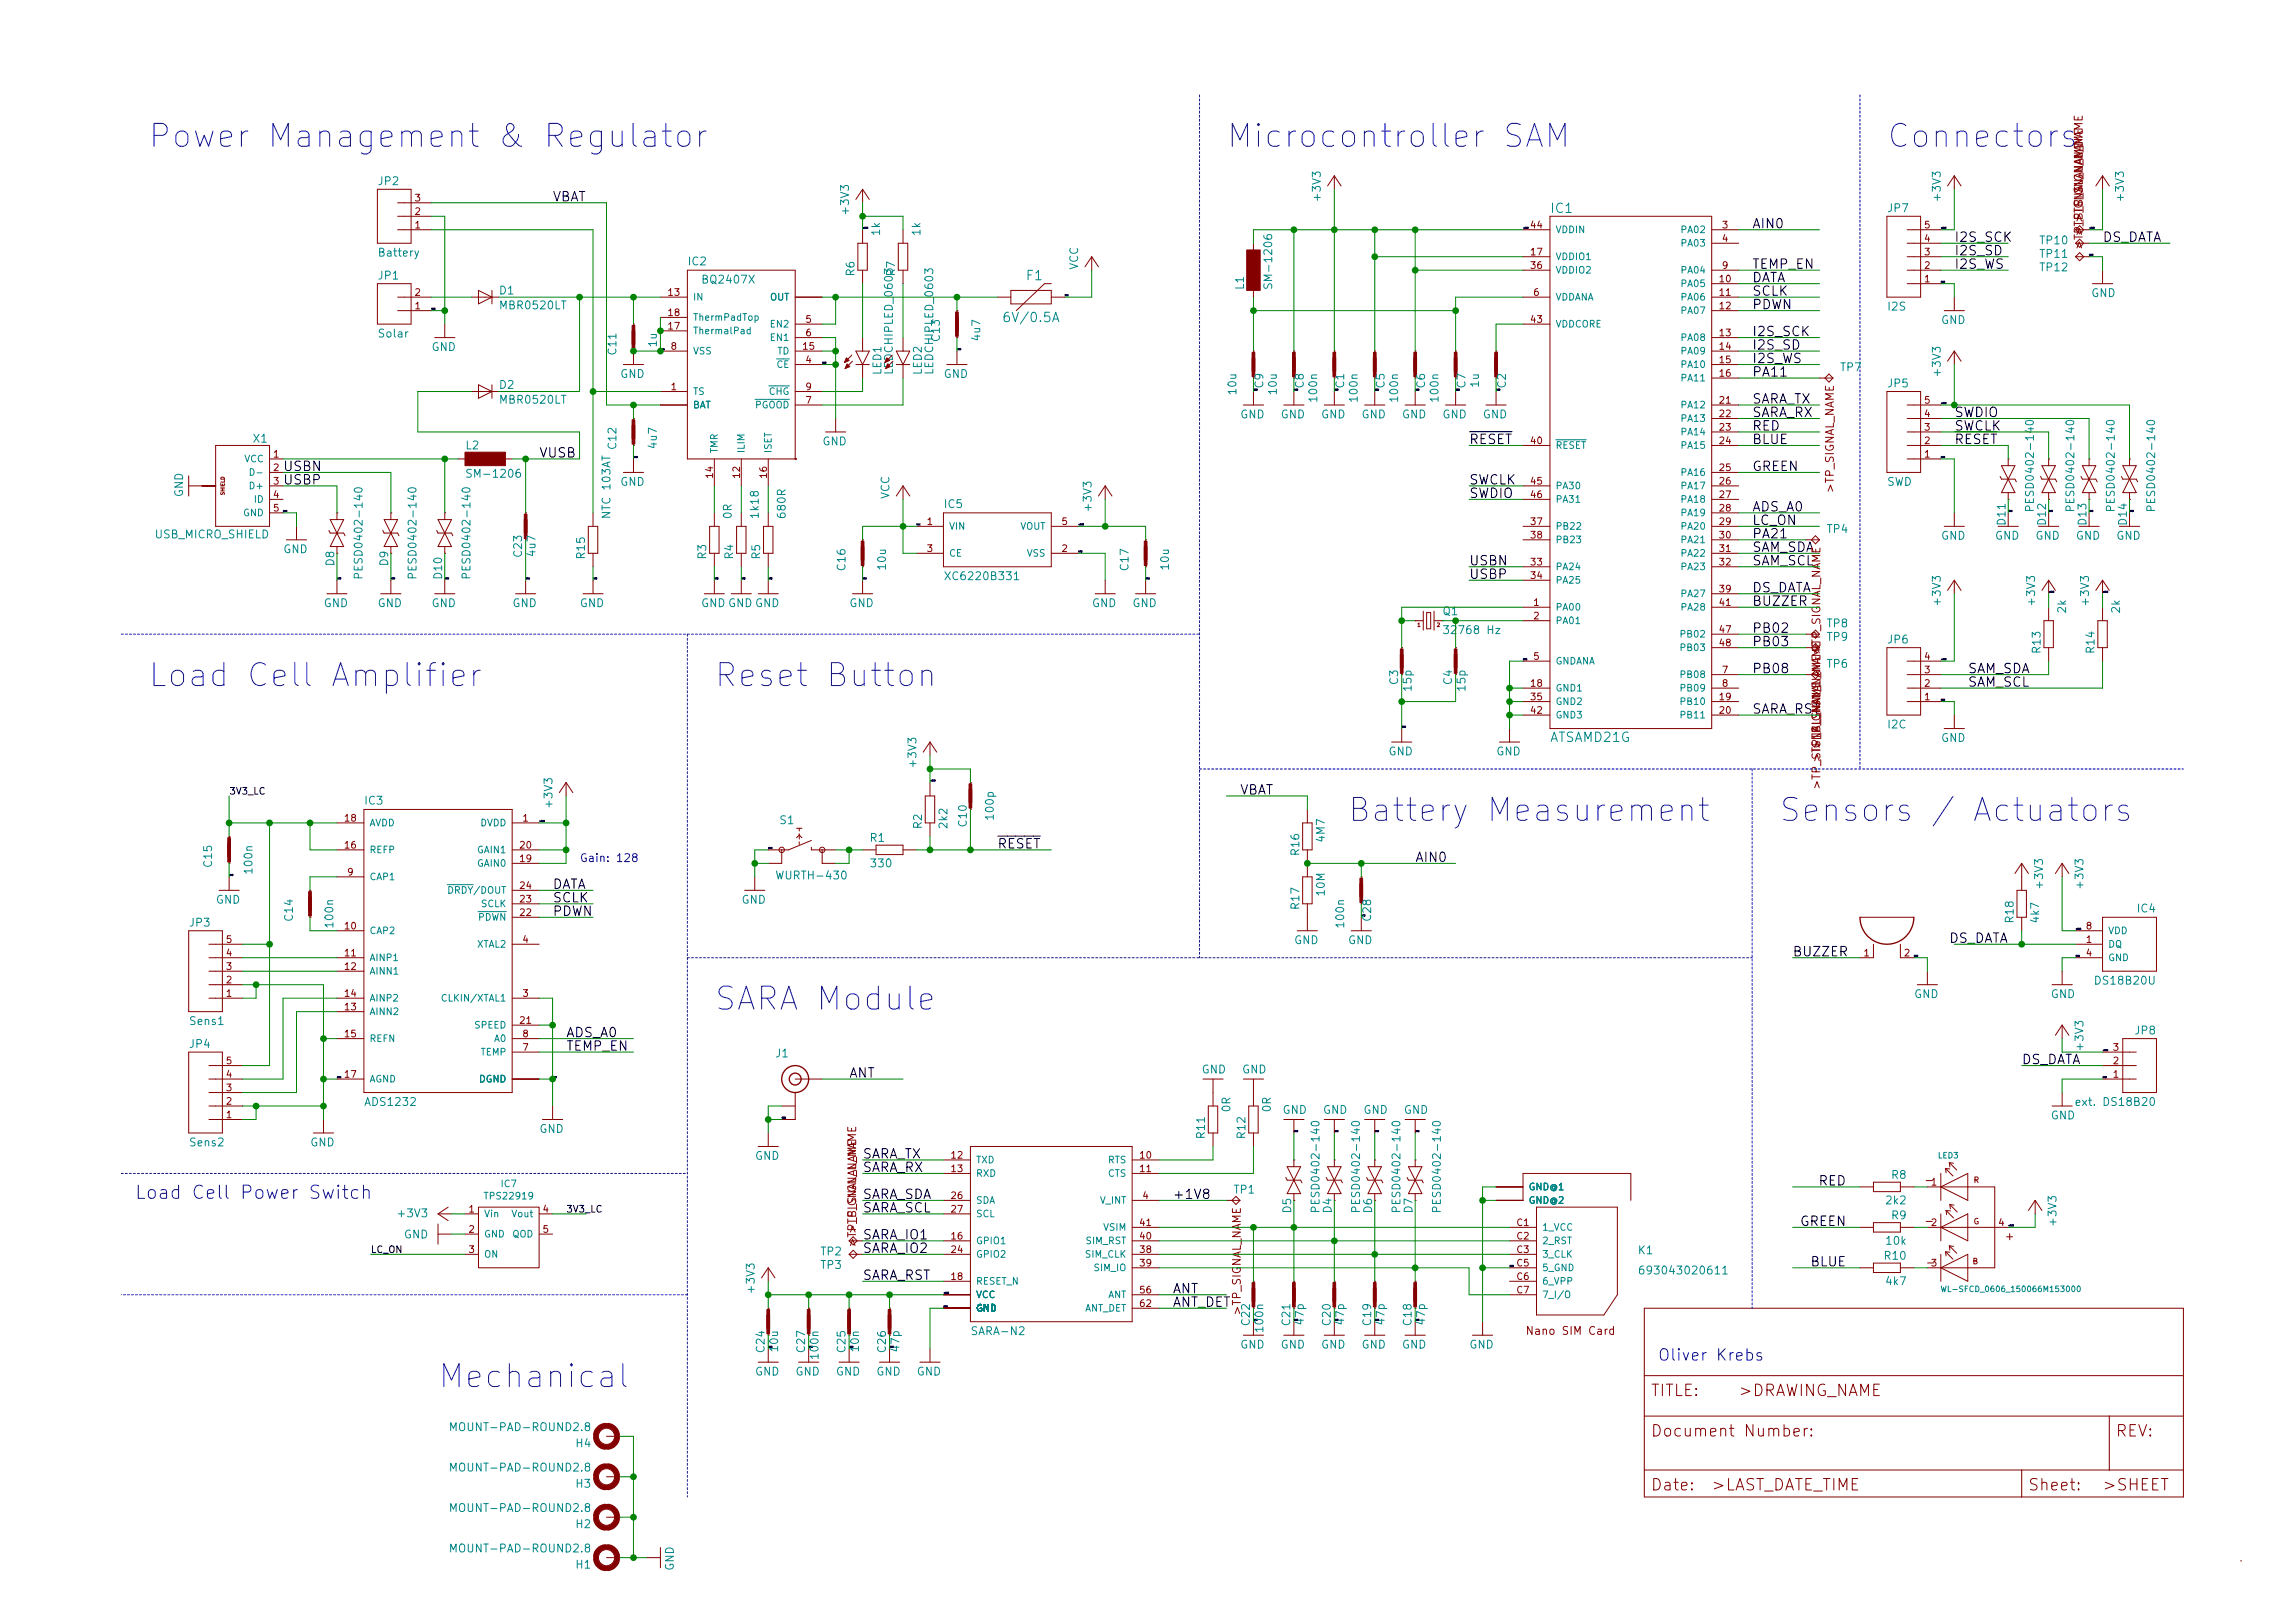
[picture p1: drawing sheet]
<svg xmlns="http://www.w3.org/2000/svg" width="433mm" height="304mm" viewBox="0 0 433 304" stroke-linecap="round" stroke-linejoin="round" font-family="sans-serif">
<defs><g id="words">
<g font-size="6" fill="#0000c2">
<text x="27.9" y="27.8">Power Management &amp; Regulator</text>
<text x="231.1" y="27.8">Microcontroller SAM</text>
<text x="355.6" y="27.8">Connectors</text>
<text x="27.9" y="129.4">Load Cell Amplifier</text>
<text x="134.6" y="129.4">Reset Button</text>
<text x="254" y="154.8">Battery Measurement</text>
<text x="335.3" y="154.8">Sensors / Actuators</text>
<text x="134.6" y="190.4">SARA Module</text>
<text x="82.5" y="261.5">Mechanical</text>
</g>
<text font-size="3.5" fill="#0000c2" x="25.4" y="225.9">Load Cell Power Switch</text>
<text font-size="3" fill="#0000c2" x="312.4" y="256.4">Oliver Krebs</text>
<g font-size="3" fill="#840000">
<text x="311" y="263">TITLE:</text>
<text x="327.6" y="263">&gt;DRAWING_NAME</text>
<text x="312.6" y="270.7">Document Number:</text>
<text x="398.7" y="270.7">REV:</text>
<text x="311.5" y="280.8">Date:</text>
<text x="322.4" y="280.8">&gt;LAST_DATE_TIME</text>
<text x="382.7" y="280.8">Sheet:</text>
<text x="396.6" y="280.8">&gt;SHEET</text>
</g>
<g font-size="2.5">
<text x="104.1" y="38">VBAT</text>
<text x="330.2" y="43">AIN0</text>
<text x="368.3" y="45.6">I2S_SCK</text>
<text x="396.2" y="45.6">DS_DATA</text>
<text x="330.2" y="50.7">TEMP_EN</text>
<text x="330.2" y="53.2">DATA</text>
<text x="368.3" y="48.1">I2S_SD</text>
<text x="368.3" y="50.7">I2S_WS</text>
<text x="330.2" y="55.7">SCLK</text>
<text x="330.2" y="58.3">PDWN</text>
<text x="330.2" y="65.9">I2S_SD</text>
<text x="330.2" y="63.4">I2S_SCK</text>
<text x="330.2" y="68.4">I2S_WS</text>
<text x="330.2" y="71">PA11</text>
<text x="330.2" y="76.1">SARA_TX</text>
<text x="276.9" y="83.7">RESET</text>
<text x="330.2" y="81.1">RED</text>
<text x="330.2" y="83.7">BLUE</text>
<text x="330.2" y="78.6">SARA_RX</text>
<text x="368.3" y="81.1">SWCLK</text>
<text x="368.3" y="78.6">SWDIO</text>
<text x="368.3" y="83.7">RESET</text>
<text x="53.3" y="88.8">USBN</text>
<text x="101.6" y="86.2">VUSB</text>
<text x="330.2" y="88.8">GREEN</text>
<text x="53.3" y="91.3">USBP</text>
<text x="276.9" y="91.3">SWCLK</text>
<text x="276.9" y="93.8">SWDIO</text>
<text x="330.2" y="101.5">PA21</text>
<text x="330.2" y="98.9">LC_ON</text>
<text x="330.2" y="96.4">ADS_A0</text>
<text x="276.9" y="106.5">USBN</text>
<text x="276.9" y="109.1">USBP</text>
<text x="330.2" y="111.6">DS_DATA</text>
<text x="330.2" y="114.2">BUZZER</text>
<text x="330.2" y="119.2">PB02</text>
<text x="330.2" y="121.8">PB03</text>
<text x="330.2" y="126.9">PB08</text>
<text x="370.8" y="126.9">SAM_SDA</text>
<text x="370.8" y="129.4">SAM_SCL</text>
<text x="233.7" y="149.7">VBAT</text>
<text x="188" y="159.9">RESET</text>
<text x="104.1" y="167.5">DATA</text>
<text x="266.7" y="162.4">AIN0</text>
<text x="104.1" y="170">SCLK</text>
<text x="104.1" y="172.6">PDWN</text>
<text x="366.8" y="177.7">DS_DATA</text>
<text x="337.8" y="180.2">BUZZER</text>
<text x="106.7" y="198">TEMP_EN</text>
<text x="106.7" y="195.4">ADS_A0</text>
<text x="160" y="203.1">ANT</text>
<text x="381" y="200.5">DS_DATA</text>
<text x="162.6" y="218.3">SARA_TX</text>
<text x="162.6" y="220.8">SARA_RX</text>
<text x="162.6" y="225.9">SARA_SDA</text>
<text x="221" y="225.9">+1V8</text>
<text x="342.7" y="223.4">RED</text>
<text x="162.6" y="228.5">SARA_SCL</text>
<text x="162.6" y="233.5">SARA_IO1</text>
<text x="339.2" y="231">GREEN</text>
<text x="162.6" y="236.1">SARA_IO2</text>
<text x="341.2" y="238.6">BLUE</text>
<text x="162.6" y="241.2">SARA_RST</text>
<text x="221" y="243.7">ANT</text>
</g>
<g font-size="2.5" fill="#008484">
<text x="292.4" y="40.1">IC1</text>
<text x="193.5" y="52.8">F1</text>
<text x="189.8" y="60.7">6V/0.5A</text>
<text x="292.1" y="139.8">ATSAMD21G</text>
</g>
<g font-size="2.5" fill="#840000">
<text x="330.2" y="104">SAM_SDA</text>
<text x="330.2" y="106.5">SAM_SCL</text>
<text x="330.2" y="134.5">SARA_RST</text>
<text x="221" y="246.2">ANT_DET</text>
</g>
<g font-size="2.1" fill="#008484">
<text x="71.4" y="34.9">JP2</text>
<text x="160" y="40.1" transform="rotate(-90 160 40.1)">+3V3</text>
<text x="248.9" y="37.6" transform="rotate(-90 248.9 37.6)">+3V3</text>
<text x="355.9" y="40">JP7</text>
<text x="365.7" y="37.6" transform="rotate(-90 365.7 37.6)">+3V3</text>
<text x="400.3" y="37.6" transform="rotate(-90 400.3 37.6)">+3V3</text>
<text x="165.8" y="44.3" transform="rotate(-90 165.8 44.3)">1k</text>
<text x="173.5" y="44.3" transform="rotate(-90 173.5 44.3)">1k</text>
<text x="384.6" y="46">TP10</text>
<text x="71.4" y="52.7">JP1</text>
<text x="71.6" y="48.3">Battery</text>
<text x="129.8" y="50">IC2</text>
<text x="132.7" y="53.4">BQ2407X</text>
<text x="161" y="51.9" transform="rotate(-90 161 51.9)">R6</text>
<text x="203.2" y="50.9" transform="rotate(-90 203.2 50.9)">VCC</text>
<text x="239.8" y="53.5" transform="rotate(-90 239.8 53.5)">SM-1206</text>
<text x="384.6" y="48.6">TP11</text>
<text x="384.6" y="51.1">TP12</text>
<text x="94.2" y="55.5">D1</text>
<text x="94.5" y="58.3">MBR0520LT</text>
<text x="234.4" y="54.5" transform="rotate(-90 234.4 54.5)">L1</text>
<text x="355.9" y="58.5">I2S</text>
<text x="394.1" y="56">GND</text>
<text x="71.5" y="63.6">Solar</text>
<text x="123.8" y="65.3" transform="rotate(-90 123.8 65.3)">1u</text>
<text x="177.1" y="64.2" transform="rotate(-90 177.1 64.2)">C13</text>
<text x="184.7" y="64" transform="rotate(-90 184.7 64)">4u7</text>
<text x="365.8" y="61">GND</text>
<text x="81.3" y="66.1">GND</text>
<text x="116.2" y="66.7" transform="rotate(-90 116.2 66.7)">C11</text>
<text x="116.9" y="71.2">GND</text>
<text x="166.1" y="70.6" transform="rotate(-90 166.1 70.6)">LED1</text>
<text x="168.2" y="70.1" transform="rotate(-90 168.2 70.1)">LEDCHIPLED_0603R7</text>
<text x="173.7" y="70.6" transform="rotate(-90 173.7 70.6)">LED2</text>
<text x="175.9" y="70.1" transform="rotate(-90 175.9 70.1)">LEDCHIPLED_0603</text>
<text x="177.9" y="71.2">GND</text>
<text x="346.9" y="69.9">TP7</text>
<text x="365.7" y="70.6" transform="rotate(-90 365.7 70.6)">+3V3</text>
<text x="94.2" y="73.3">D2</text>
<text x="94.5" y="76.1">MBR0520LT</text>
<text x="233" y="74.2" transform="rotate(-90 233 74.2)">10u</text>
<text x="238.1" y="73.1" transform="rotate(-90 238.1 73.1)">C9</text>
<text x="240.6" y="74.2" transform="rotate(-90 240.6 74.2)">10u</text>
<text x="245.7" y="73.1" transform="rotate(-90 245.7 73.1)">C8</text>
<text x="248.2" y="75.5" transform="rotate(-90 248.2 75.5)">100n</text>
<text x="253.3" y="73.1" transform="rotate(-90 253.3 73.1)">C1</text>
<text x="255.9" y="75.5" transform="rotate(-90 255.9 75.5)">100n</text>
<text x="260.9" y="73.1" transform="rotate(-90 260.9 73.1)">C5</text>
<text x="263.5" y="75.5" transform="rotate(-90 263.5 75.5)">100n</text>
<text x="268.6" y="73.1" transform="rotate(-90 268.6 73.1)">C6</text>
<text x="271.1" y="75.5" transform="rotate(-90 271.1 75.5)">100n</text>
<text x="276.2" y="73.1" transform="rotate(-90 276.2 73.1)">C7</text>
<text x="278.7" y="72.9" transform="rotate(-90 278.7 72.9)">1u</text>
<text x="283.8" y="73.1" transform="rotate(-90 283.8 73.1)">C2</text>
<text x="355.9" y="73">JP5</text>
<text x="47.8" y="83.4">X1</text>
<text x="155" y="83.9">GND</text>
<text x="233.7" y="78.8">GND</text>
<text x="241.4" y="78.8">GND</text>
<text x="249" y="78.8">GND</text>
<text x="256.6" y="78.8">GND</text>
<text x="264.2" y="78.8">GND</text>
<text x="271.8" y="78.8">GND</text>
<text x="279.5" y="78.8">GND</text>
<text x="87.8" y="84.7">L2</text>
<text x="88.8" y="90">SM-1206</text>
<text x="116.2" y="84.5" transform="rotate(-90 116.2 84.5)">C12</text>
<text x="123.8" y="84.4" transform="rotate(-90 123.8 84.4)">4u7</text>
<text x="34.5" y="93.7" transform="rotate(-90 34.5 93.7)">GND</text>
<text x="116.9" y="91.5">GND</text>
<text x="167.6" y="94" transform="rotate(-90 167.6 94)">VCC</text>
<text x="178.1" y="95.7">IC5</text>
<text x="355.5" y="91.5">SWD</text>
<text x="383.3" y="95" transform="rotate(-90 383.3 95)">PESD0402-140</text>
<text x="390.9" y="95" transform="rotate(-90 390.9 95)">PESD0402-140</text>
<text x="398.5" y="95" transform="rotate(-90 398.5 95)">PESD0402-140</text>
<text x="406.1" y="95" transform="rotate(-90 406.1 95)">PESD0402-140</text>
<text x="29.3" y="101.4">USB_MICRO_SHIELD</text>
<text x="115" y="97.3" transform="rotate(-90 115 97.3)">NTC 103AT</text>
<text x="137.9" y="97.7" transform="rotate(-90 137.9 97.7)">0R</text>
<text x="143" y="97.4" transform="rotate(-90 143 97.4)">1k18</text>
<text x="148.1" y="97.4" transform="rotate(-90 148.1 97.4)">680R</text>
<text x="205.7" y="96" transform="rotate(-90 205.7 96)">+3V3</text>
<text x="344.4" y="100.4">TP4</text>
<text x="365.8" y="101.7">GND</text>
<text x="376" y="101.7">GND</text>
<text x="383.6" y="101.7">GND</text>
<text x="391.2" y="101.7">GND</text>
<text x="398.8" y="101.7">GND</text>
<text x="53.4" y="104.2">GND</text>
<text x="63" y="106.6" transform="rotate(-90 63 106.6)">D8</text>
<text x="68.3" y="107.7" transform="rotate(-90 68.3 107.7)">PESD0402-140</text>
<text x="73.2" y="106.6" transform="rotate(-90 73.2 106.6)">D9</text>
<text x="78.5" y="107.7" transform="rotate(-90 78.5 107.7)">PESD0402-140</text>
<text x="88.6" y="107.7" transform="rotate(-90 88.6 107.7)">PESD0402-140</text>
<text x="98.4" y="104.8" transform="rotate(-90 98.4 104.8)">C23</text>
<text x="100.9" y="104.7" transform="rotate(-90 100.9 104.7)">4u7</text>
<text x="110.2" y="105.2" transform="rotate(-90 110.2 105.2)">R15</text>
<text x="133.1" y="105.3" transform="rotate(-90 133.1 105.3)">R3</text>
<text x="138.2" y="105.3" transform="rotate(-90 138.2 105.3)">R4</text>
<text x="143.3" y="105.3" transform="rotate(-90 143.3 105.3)">R5</text>
<text x="159.3" y="107.4" transform="rotate(-90 159.3 107.4)">C16</text>
<text x="167" y="107.2" transform="rotate(-90 167 107.2)">10u</text>
<text x="212.7" y="107.4" transform="rotate(-90 212.7 107.4)">C17</text>
<text x="220.3" y="107.2" transform="rotate(-90 220.3 107.2)">10u</text>
<text x="83.3" y="109" transform="rotate(-90 83.3 109)">D10</text>
<text x="178.8" y="109.3">XC6220B331</text>
<text x="365.7" y="113.8" transform="rotate(-90 365.7 113.8)">+3V3</text>
<text x="383.5" y="113.8" transform="rotate(-90 383.5 113.8)">+3V3</text>
<text x="393.7" y="113.8" transform="rotate(-90 393.7 113.8)">+3V3</text>
<text x="61" y="114.4">GND</text>
<text x="71.2" y="114.4">GND</text>
<text x="81.3" y="114.4">GND</text>
<text x="96.6" y="114.4">GND</text>
<text x="109.3" y="114.4">GND</text>
<text x="132.1" y="114.4">GND GND GND</text>
<text x="160.1" y="114.4">GND</text>
<text x="205.8" y="114.4">GND</text>
<text x="213.4" y="114.4">GND</text>
<text x="272" y="115.9">Q1</text>
<text x="272.9" y="119.5">32768 Hz</text>
<text x="344.4" y="118.2">TP8</text>
<text x="389.4" y="115.4" transform="rotate(-90 389.4 115.4)">2k</text>
<text x="399.5" y="115.4" transform="rotate(-90 399.5 115.4)">2k</text>
<text x="344.4" y="125.8">TP6</text>
<text x="344.4" y="120.7">TP9</text>
<text x="355.9" y="121.2">JP6</text>
<text x="384.6" y="122.9" transform="rotate(-90 384.6 122.9)">R13</text>
<text x="394.7" y="122.9" transform="rotate(-90 394.7 122.9)">R14</text>
<text x="263.5" y="128.9" transform="rotate(-90 263.5 128.9)">C3</text>
<text x="266" y="130.1" transform="rotate(-90 266 130.1)">15p</text>
<text x="273.6" y="128.9" transform="rotate(-90 273.6 128.9)">C4</text>
<text x="276.2" y="130.1" transform="rotate(-90 276.2 130.1)">15p</text>
<text x="355.9" y="137.2">I2C</text>
<text x="261.7" y="142.3">GND</text>
<text x="282" y="142.3">GND</text>
<text x="365.8" y="139.8">GND</text>
<text x="172.7" y="144.3" transform="rotate(-90 172.7 144.3)">+3V3</text>
<text x="68.8" y="151.6">IC3</text>
<text x="104.1" y="151.9" transform="rotate(-90 104.1 151.9)">+3V3</text>
<text x="147" y="155.3">S1</text>
<text x="178.5" y="155.9" transform="rotate(-90 178.5 155.9)">2k2</text>
<text x="182.2" y="155.6" transform="rotate(-90 182.2 155.6)">C10</text>
<text x="187.3" y="154.2" transform="rotate(-90 187.3 154.2)">100p</text>
<text x="164" y="158.6">R1</text>
<text x="173.7" y="156.1" transform="rotate(-90 173.7 156.1)">R2</text>
<text x="244.9" y="161" transform="rotate(-90 244.9 161)">R16</text>
<text x="249.7" y="158.5" transform="rotate(-90 249.7 158.5)">4M7</text>
<text x="40" y="163.3" transform="rotate(-90 40 163.3)">C15</text>
<text x="47.6" y="164.4" transform="rotate(-90 47.6 164.4)">100n</text>
<text x="147" y="165.7">WURTH-430</text>
<text x="164.3" y="163.4">330</text>
<text x="385" y="167.1" transform="rotate(-90 385 167.1)">+3V3</text>
<text x="392.6" y="167.1" transform="rotate(-90 392.6 167.1)">+3V3</text>
<text x="40.7" y="170.3">GND</text>
<text x="55.2" y="173.4" transform="rotate(-90 55.2 173.4)">C14</text>
<text x="139.8" y="170.3">GND</text>
<text x="244.9" y="171.2" transform="rotate(-90 244.9 171.2)">R17</text>
<text x="249.7" y="168.7" transform="rotate(-90 249.7 168.7)">10M</text>
<text x="379.5" y="173.7" transform="rotate(-90 379.5 173.7)">R18</text>
<text x="384.3" y="173.7" transform="rotate(-90 384.3 173.7)">4k7</text>
<text x="402.9" y="171.9">IC4</text>
<text x="35.8" y="174.6">JP3</text>
<text x="62.8" y="174.5" transform="rotate(-90 62.8 174.5)">100n</text>
<text x="243.9" y="177.9">GND</text>
<text x="253.3" y="174.5" transform="rotate(-90 253.3 174.5)">100n</text>
<text x="254.1" y="177.9">GND</text>
<text x="395.2" y="185.5">DS18B20U</text>
<text x="360.7" y="188">GND</text>
<text x="386.5" y="188">GND</text>
<text x="35.8" y="197.4">JP4</text>
<text x="35.9" y="193.1">Sens1</text>
<text x="392.6" y="197.6" transform="rotate(-90 392.6 197.6)">+3V3</text>
<text x="402.4" y="194.9">JP8</text>
<text x="146.3" y="199.2">J1</text>
<text x="226.5" y="202.2">GND</text>
<text x="234.1" y="202.2">GND</text>
<text x="69.1" y="208.4">ADS1232</text>
<text x="231.9" y="209.4" transform="rotate(-90 231.9 209.4)">0R</text>
<text x="239.5" y="209.4" transform="rotate(-90 239.5 209.4)">0R</text>
<text x="241.7" y="209.9">GND</text>
<text x="249.3" y="209.9">GND</text>
<text x="256.9" y="209.9">GND</text>
<text x="264.6" y="209.9">GND</text>
<text x="392" y="208.4">ext. DS18B20</text>
<text x="35.9" y="216">Sens2</text>
<text x="58.5" y="216">GND</text>
<text x="101.7" y="213.4">GND</text>
<text x="227.1" y="214.4" transform="rotate(-90 227.1 214.4)">R11</text>
<text x="234.7" y="214.4" transform="rotate(-90 234.7 214.4)">R12</text>
<text x="386.5" y="210.9">GND</text>
<text x="142.3" y="218.5">GND</text>
<text x="232.6" y="224.9">TP1</text>
<text x="248.7" y="227.1" transform="rotate(-90 248.7 227.1)">PESD0402-140</text>
<text x="256.3" y="227.1" transform="rotate(-90 256.3 227.1)">PESD0402-140</text>
<text x="263.9" y="227.1" transform="rotate(-90 263.9 227.1)">PESD0402-140</text>
<text x="271.5" y="227.1" transform="rotate(-90 271.5 227.1)">PESD0402-140</text>
<text x="355.6" y="226.9">2k2</text>
<text x="356.5" y="222.1">R8</text>
<text x="75.3" y="229.3">+3V3</text>
<text x="76.1" y="233.3">GND</text>
<text x="243.3" y="228.5" transform="rotate(-90 243.3 228.5)">D5</text>
<text x="251" y="228.5" transform="rotate(-90 251 228.5)">D4</text>
<text x="258.6" y="228.5" transform="rotate(-90 258.6 228.5)">D6</text>
<text x="266.2" y="228.5" transform="rotate(-90 266.2 228.5)">D7</text>
<text x="356.5" y="229.7">R9</text>
<text x="387.6" y="230.6" transform="rotate(-90 387.6 230.6)">+3V3</text>
<text x="154.7" y="236.5">TP2</text>
<text x="154.7" y="239.1">TP3</text>
<text x="308.8" y="236.3">K1</text>
<text x="355.2" y="237.3">R10</text>
<text x="355.6" y="234.5">10k</text>
<text x="142.2" y="243.3" transform="rotate(-90 142.2 243.3)">+3V3</text>
<text x="310.3" y="240.1">693043020611</text>
<text x="355.6" y="242.1">4k7</text>
<text x="183.5" y="251.5">SARA-N2</text>
<text x="238.1" y="250.7" transform="rotate(-90 238.1 250.7)">100n</text>
<text x="245.7" y="249.5" transform="rotate(-90 245.7 249.5)">47p</text>
<text x="253.3" y="249.5" transform="rotate(-90 253.3 249.5)">47p</text>
<text x="260.9" y="249.5" transform="rotate(-90 260.9 249.5)">47p</text>
<text x="268.6" y="249.5" transform="rotate(-90 268.6 249.5)">47p</text>
<text x="144.1" y="254.7" transform="rotate(-90 144.1 254.7)">C24</text>
<text x="154.3" y="255.8" transform="rotate(-90 154.3 255.8)">100n</text>
<text x="159.3" y="254.7" transform="rotate(-90 159.3 254.7)">C25</text>
<text x="169.5" y="254.5" transform="rotate(-90 169.5 254.5)">47p</text>
<text x="233.7" y="254.1">GND</text>
<text x="241.4" y="254.1">GND</text>
<text x="249" y="254.1">GND</text>
<text x="256.6" y="254.1">GND</text>
<text x="264.2" y="254.1">GND</text>
<text x="276.9" y="254.1">GND</text>
<text x="142.3" y="259.2">GND</text>
<text x="149.9" y="259.2">GND</text>
<text x="157.5" y="259.2">GND</text>
<text x="165.2" y="259.2">GND</text>
<text x="172.8" y="259.2">GND</text>
<text x="86" y="269.6">MOUNT-PAD-ROUND2.8</text>
<text x="108.6" y="272.7">H4</text>
<text x="86" y="277.2">MOUNT-PAD-ROUND2.8</text>
<text x="108.6" y="280.3">H3</text>
<text x="86" y="284.9">MOUNT-PAD-ROUND2.8</text>
<text x="108.6" y="287.9">H2</text>
<text x="86" y="292.5">MOUNT-PAD-ROUND2.8</text>
<text x="108.6" y="295.5">H1</text>
<text x="127" y="296" transform="rotate(-90 127 296)">GND</text>
</g>
<g font-size="2.1" fill="#840000">
<text x="392.5" y="41.9" transform="rotate(-90 392.5 41.9)">&gt;TP_SIGNAL_NAME</text>
<text x="345.6" y="92.8" transform="rotate(-90 345.6 92.8)">&gt;TP_SIGNAL_NAME</text>
<text x="378" y="98.8" transform="rotate(-90 378 98.8)">D11</text>
<text x="385.6" y="98.8" transform="rotate(-90 385.6 98.8)">D12</text>
<text x="393.2" y="98.8" transform="rotate(-90 393.2 98.8)">D13</text>
<text x="400.8" y="98.8" transform="rotate(-90 400.8 98.8)">D14</text>
<text x="343.1" y="123.3" transform="rotate(-90 343.1 123.3)">&gt;TP_SIGNAL_NAME</text>
<text x="343.1" y="148.7" transform="rotate(-90 343.1 148.7)">&gt;TP_SIGNAL_NAME</text>
<text x="363" y="222.4">_</text>
<text x="161.3" y="232.4" transform="rotate(-90 161.3 232.4)">&gt;TP_SIGNAL_NAME</text>
<text x="363" y="230.1">_</text>
<text x="378.1" y="233.7">+</text>
<text x="363.3" y="237.9">_</text>
<text x="233.8" y="247.8" transform="rotate(-90 233.8 247.8)">&gt;TP_SIGNAL_NAME</text>
<text x="288.6" y="251.5">Nano SIM Card</text>
</g>
<text font-size="2.1" fill="#0000c2" x="109.2" y="162.4">Gain: 128</text>
<g font-size="2.1" fill="#008400">
<text x="258.4" y="173.4" transform="rotate(-90 258.4 173.4)">C28</text>
<text x="235.5" y="249.6" transform="rotate(-90 235.5 249.6)">C22</text>
<text x="243.2" y="249.6" transform="rotate(-90 243.2 249.6)">C21</text>
<text x="250.8" y="249.6" transform="rotate(-90 250.8 249.6)">C20</text>
<text x="258.4" y="249.6" transform="rotate(-90 258.4 249.6)">C19</text>
<text x="266" y="249.6" transform="rotate(-90 266 249.6)">C18</text>
<text x="146.6" y="254.5" transform="rotate(-90 146.6 254.5)">10u</text>
<text x="151.7" y="254.7" transform="rotate(-90 151.7 254.7)">C27</text>
<text x="161.9" y="254.5" transform="rotate(-90 161.9 254.5)">10n</text>
<text x="167" y="254.7" transform="rotate(-90 167 254.7)">C26</text>
</g>
<g font-size="1.8" fill="#840000">
<text x="78.3" y="40.5">2</text>
<text x="78.3" y="38">3</text>
<text x="78.3" y="43">1</text>
<text x="288.6" y="43">44</text>
<text x="324.6" y="43">3</text>
<text x="324.6" y="45.6">4</text>
<text x="362.7" y="45.6">4</text>
<text x="362.7" y="43">5</text>
<text x="288.6" y="48.1">17</text>
<text x="288.6" y="50.7">36</text>
<text x="324.2" y="53.2">10</text>
<text x="324.6" y="50.7">9</text>
<text x="362.7" y="53.2">1</text>
<text x="362.7" y="50.7">2</text>
<text x="362.7" y="48.1">3</text>
<text x="78.3" y="58.3">1</text>
<text x="78.3" y="55.7">2</text>
<text x="126" y="55.7">13</text>
<text x="126" y="59.5">18</text>
<text x="289.1" y="55.7">6</text>
<text x="324.2" y="55.7">11</text>
<text x="324.2" y="58.3">12</text>
<text x="126" y="62.1">17</text>
<text x="126.5" y="65.9">8</text>
<text x="151.4" y="65.9">15</text>
<text x="151.9" y="60.8">5</text>
<text x="151.9" y="63.4">6</text>
<text x="288.6" y="60.8">43</text>
<text x="324.2" y="63.4">13</text>
<text x="324.2" y="65.9">14</text>
<text x="151.9" y="68.4">4</text>
<text x="324.2" y="68.4">15</text>
<text x="324.2" y="71">16</text>
<text x="126.5" y="73.5">1</text>
<text x="151.9" y="76.1">7</text>
<text x="151.9" y="73.5">9</text>
<text x="324.2" y="76.1">21</text>
<text x="362.7" y="76.1">5</text>
<text x="288.6" y="83.7">40</text>
<text x="324.2" y="78.6">22</text>
<text x="324.2" y="81.1">23</text>
<text x="324.2" y="83.7">24</text>
<text x="362.7" y="83.7">2</text>
<text x="362.7" y="81.1">3</text>
<text x="362.7" y="78.6">4</text>
<text x="51.6" y="86.2">1</text>
<text x="51.6" y="88.8">2</text>
<text x="134.4" y="90" transform="rotate(-90 134.4 90)">14</text>
<text x="139.4" y="90" transform="rotate(-90 139.4 90)">12</text>
<text x="144.5" y="90" transform="rotate(-90 144.5 90)">16</text>
<text x="324.2" y="88.8">25</text>
<text x="362.7" y="86.2">1</text>
<text x="51.6" y="91.3">3</text>
<text x="51.6" y="93.8">4</text>
<text x="288.6" y="91.3">45</text>
<text x="288.6" y="93.8">46</text>
<text x="324.2" y="91.3">26</text>
<text x="324.2" y="93.8">27</text>
<text x="51.6" y="96.4">5</text>
<text x="174.8" y="98.9">1</text>
<text x="200.2" y="98.9">5</text>
<text x="288.6" y="98.9">37</text>
<text x="288.6" y="101.5">38</text>
<text x="324.2" y="96.4">28</text>
<text x="324.2" y="98.9">29</text>
<text x="324.2" y="101.5">30</text>
<text x="174.8" y="104">3</text>
<text x="200.2" y="104">2</text>
<text x="288.6" y="106.5">33</text>
<text x="324.2" y="104">31</text>
<text x="324.2" y="106.5">32</text>
<text x="288.6" y="109.1">34</text>
<text x="324.2" y="111.6">39</text>
<text x="289.1" y="114.2">1</text>
<text x="289.1" y="116.7">2</text>
<text x="324.2" y="114.2">41</text>
<text x="324.2" y="119.2">47</text>
<text x="289.1" y="124.3">5</text>
<text x="324.2" y="121.8">48</text>
<text x="362.7" y="124.3">4</text>
<text x="288.6" y="129.4">18</text>
<text x="288.6" y="131.9">35</text>
<text x="324.2" y="131.9">19</text>
<text x="324.6" y="126.9">7</text>
<text x="324.6" y="129.4">8</text>
<text x="362.7" y="131.9">1</text>
<text x="362.7" y="129.4">2</text>
<text x="362.7" y="126.9">3</text>
<text x="288.6" y="134.5">42</text>
<text x="324.2" y="134.5">20</text>
<text x="65.1" y="154.8">18</text>
<text x="98.6" y="154.8">1</text>
<text x="65.1" y="159.9">16</text>
<text x="98.1" y="159.9">20</text>
<text x="65.6" y="165">9</text>
<text x="98.1" y="162.4">19</text>
<text x="98.1" y="167.5">24</text>
<text x="98.1" y="172.6">22</text>
<text x="98.1" y="170">23</text>
<text x="42.7" y="177.7">5</text>
<text x="65.1" y="175.1">10</text>
<text x="98.6" y="177.7">4</text>
<text x="393.2" y="177.7">1</text>
<text x="393.2" y="175.1">8</text>
<text x="42.7" y="185.3">2</text>
<text x="42.7" y="182.7">3</text>
<text x="42.7" y="180.2">4</text>
<text x="65.1" y="180.2">11</text>
<text x="65.1" y="182.7">12</text>
<text x="351.3" y="180.2">1</text>
<text x="358.9" y="180.2">2</text>
<text x="393.2" y="180.2">4</text>
<text x="42.7" y="187.8">1</text>
<text x="65.1" y="190.4">13</text>
<text x="65.1" y="187.8">14</text>
<text x="98.6" y="187.8">3</text>
<text x="65.1" y="195.4">15</text>
<text x="98.1" y="192.9">21</text>
<text x="98.6" y="198">7</text>
<text x="98.6" y="195.4">8</text>
<text x="398.3" y="198">3</text>
<text x="42.7" y="203.1">4</text>
<text x="42.7" y="200.5">5</text>
<text x="65.1" y="203.1">17</text>
<text x="398.3" y="203.1">1</text>
<text x="398.3" y="200.5">2</text>
<text x="42.7" y="208.1">2</text>
<text x="42.7" y="205.6">3</text>
<text x="42.7" y="210.7">1</text>
<text x="179.4" y="218.3">12</text>
<text x="179.4" y="220.8">13</text>
<text x="214.9" y="218.3">10</text>
<text x="214.9" y="220.8">11</text>
<text x="179.4" y="225.9">26</text>
<text x="215.4" y="225.9">4</text>
<text x="88.4" y="228.5">1</text>
<text x="88.4" y="232.3">2</text>
<text x="102.4" y="228.5">4</text>
<text x="102.4" y="232.3">5</text>
<text x="179.4" y="233.5">16</text>
<text x="179.4" y="228.5">27</text>
<text x="214.9" y="233.5">40</text>
<text x="214.9" y="231">41</text>
<text x="285.9" y="231">C1</text>
<text x="285.9" y="233.5">C2</text>
<text x="376.7" y="231">4</text>
<text x="88.4" y="236.1">3</text>
<text x="179.4" y="236.1">24</text>
<text x="214.9" y="236.1">38</text>
<text x="214.9" y="238.6">39</text>
<text x="285.9" y="236.1">C3</text>
<text x="285.9" y="238.6">C5</text>
<text x="364" y="238.6">3</text>
<text x="179.4" y="241.2">18</text>
<text x="214.9" y="243.7">56</text>
<text x="285.9" y="241.2">C6</text>
<text x="285.9" y="243.7">C7</text>
<text x="214.9" y="246.2">62</text>
</g>
<g font-size="1.8" fill="#008484">
<text x="293.1" y="43.9">VDDIN</text>
<text x="317.1" y="43.9">PA02</text>
<text x="317.1" y="46.5">PA03</text>
<text x="293.1" y="49">VDDIO1</text>
<text x="293.1" y="51.5">VDDIO2</text>
<text x="317.1" y="51.5">PA04</text>
<text x="130.6" y="56.6">IN</text>
<text x="145.1" y="56.6">OUT</text>
<text x="293.1" y="56.6">VDDANA</text>
<text x="317.1" y="54.1">PA05</text>
<text x="317.1" y="56.6">PA06</text>
<text x="317.1" y="59.2">PA07</text>
<text x="130.6" y="63">ThermalPad</text>
<text x="130.6" y="60.4">ThermPadTop</text>
<text x="145.4" y="61.7">EN2</text>
<text x="145.4" y="64.2">EN1</text>
<text x="293.1" y="61.7">VDDCORE</text>
<text x="317.1" y="64.2">PA08</text>
<text x="130.6" y="66.8">VSS</text>
<text x="146.4" y="69.3">CE</text>
<text x="146.5" y="66.8">TD</text>
<text x="317.1" y="66.8">PA09</text>
<text x="317.1" y="69.3">PA10</text>
<text x="317.1" y="71.9">PA11</text>
<text x="130.6" y="74.4">TS</text>
<text x="130.6" y="76.9">BAT</text>
<text x="142.3" y="76.9">PGOOD</text>
<text x="144.9" y="74.4">CHG</text>
<text x="317.1" y="76.9">PA12</text>
<text x="317.1" y="79.5">PA13</text>
<text x="317.1" y="82">PA14</text>
<text x="46.1" y="87.1">VCC</text>
<text x="135.3" y="85.5" transform="rotate(-90 135.3 85.5)">TMR</text>
<text x="140.3" y="85.5" transform="rotate(-90 140.3 85.5)">ILIM</text>
<text x="145.4" y="85.5" transform="rotate(-90 145.4 85.5)">ISET</text>
<text x="293.1" y="84.6">RESET</text>
<text x="317.1" y="84.6">PA15</text>
<text x="317.1" y="89.6">PA16</text>
<text x="47.5" y="92.2">D+</text>
<text x="48" y="94.7">ID</text>
<text x="293.1" y="92.2">PA30</text>
<text x="293.1" y="94.7">PA31</text>
<text x="317.1" y="92.2">PA17</text>
<text x="317.1" y="94.7">PA18</text>
<text x="45.8" y="97.3">GND</text>
<text x="178.8" y="99.8">VIN</text>
<text x="192.2" y="99.8">VOUT</text>
<text x="293.1" y="99.8">PB22</text>
<text x="317.1" y="97.3">PA19</text>
<text x="317.1" y="99.8">PA20</text>
<text x="178.8" y="104.9">CE</text>
<text x="193.6" y="104.9">VSS</text>
<text x="293.1" y="107.4">PA24</text>
<text x="293.1" y="102.3">PB23</text>
<text x="317.1" y="102.3">PA21</text>
<text x="317.1" y="104.9">PA22</text>
<text x="317.1" y="107.4">PA23</text>
<text x="293.1" y="110">PA25</text>
<text x="317.1" y="112.5">PA27</text>
<text x="293.1" y="115">PA00</text>
<text x="293.1" y="117.6">PA01</text>
<text x="317.1" y="115">PA28</text>
<text x="293.1" y="125.2">GNDANA</text>
<text x="317.1" y="120.1">PB02</text>
<text x="317.1" y="122.7">PB03</text>
<text x="293.1" y="130.3">GND1</text>
<text x="317.1" y="127.7">PB08</text>
<text x="317.1" y="130.3">PB09</text>
<text x="293.1" y="132.8">GND2</text>
<text x="293.1" y="135.4">GND3</text>
<text x="317.1" y="132.8">PB10</text>
<text x="317.1" y="135.4">PB11</text>
<text x="69.6" y="155.7">AVDD</text>
<text x="90.5" y="155.7">DVDD</text>
<text x="69.6" y="160.8">REFP</text>
<text x="90.1" y="160.8">GAIN1</text>
<text x="69.6" y="165.8">CAP1</text>
<text x="90.1" y="163.3">GAIN0</text>
<text x="85" y="168.4">DRDY/DOUT</text>
<text x="90.1" y="173.5">PDWN</text>
<text x="90.7" y="170.9">SCLK</text>
<text x="69.6" y="176">CAP2</text>
<text x="89.9" y="178.5">XTAL2</text>
<text x="397.3" y="178.5">DQ</text>
<text x="397.3" y="176">VDD</text>
<text x="69.6" y="181.1">AINP1</text>
<text x="69.6" y="183.6">AINN1</text>
<text x="397.3" y="181.1">GND</text>
<text x="69.6" y="191.2">AINN2</text>
<text x="69.6" y="188.7">AINP2</text>
<text x="84" y="188.7">CLKIN/XTAL1</text>
<text x="69.6" y="196.3">REFN</text>
<text x="89.5" y="193.8">SPEED</text>
<text x="93.2" y="196.3">A0</text>
<text x="69.6" y="203.9">AGND</text>
<text x="90.3" y="203.9">DGND</text>
<text x="90.6" y="198.9">TEMP</text>
<text x="183.9" y="219.2">TXD</text>
<text x="183.9" y="221.7">RXD</text>
<text x="208.8" y="219.2">RTS</text>
<text x="208.8" y="221.7">CTS</text>
<text x="91.7" y="226">TPS22919</text>
<text x="94.5" y="223.7">IC7</text>
<text x="183.9" y="226.8">SDA</text>
<text x="207.3" y="226.8">V_INT</text>
<text x="288" y="224.3">GND@1</text>
<text x="288" y="226.8">GND@2</text>
<text x="91.2" y="229.3">Vin</text>
<text x="91.2" y="233.2">GND</text>
<text x="96.5" y="233.2">QOD</text>
<text x="96.6" y="229.3">Vout</text>
<text x="183.9" y="229.3">SCL</text>
<text x="208" y="231.9">VSIM</text>
<text x="290.6" y="231.9">1_VCC</text>
<text x="91.2" y="237">ON</text>
<text x="183.9" y="234.4">GPIO1</text>
<text x="183.9" y="237">GPIO2</text>
<text x="204.6" y="237">SIM_CLK</text>
<text x="204.7" y="234.4">SIM_RST</text>
<text x="206.3" y="239.5">SIM_IO</text>
<text x="290.6" y="234.4">2_RST</text>
<text x="290.6" y="237">3_CLK</text>
<text x="290.6" y="239.5">5_GND</text>
<text x="183.9" y="242">RESET_N</text>
<text x="183.9" y="244.6">VCC</text>
<text x="208.7" y="244.6">ANT</text>
<text x="290.6" y="242">6_VPP</text>
<text x="290.6" y="244.6">7_I/O</text>
<text x="183.9" y="247.1">GND</text>
<text x="204.2" y="247.1">ANT_DET</text>
</g>
<g font-size="1.8">
<text x="43.2" y="149.7">3V3_LC</text>
<text x="106.7" y="228.5">3V3_LC</text>
<text x="69.8" y="236.1">LC_ON</text>
</g>
<g font-size="1.5" fill="#008484">
<text x="365.3" y="218.2">LED3</text>
<text x="367.5" y="243.4">WL-SFCD_0606_150066M153000</text>
</g>
<g font-size="1.5" fill="#840000">
<text x="371.9" y="222.9">R</text>
<text x="371.9" y="230.7">G</text>
<text x="371.7" y="238.2">B</text>
</g>
<g font-size="1" fill="#840000">
<text x="42.3" y="93.3" transform="rotate(-90 42.3 93.3)">SHIELD</text>
<text x="267.1" y="118.1">1</text>
<text x="270.8" y="118.1">2</text>
</g>
<g font-size=".4">
<text x="162.6" y="43.1">+3V3</text>
<text x="287" y="43.1">+3V3</text>
<text x="365.8" y="43.1">+3V3</text>
<text x="393.7" y="43.1">+3V3</text>
<text x="365.8" y="53.2">GND</text>
<text x="393.7" y="48.2">GND</text>
<text x="81.3" y="58.3">GND</text>
<text x="200.7" y="55.8">VCC</text>
<text x="124.5" y="65.9">GND</text>
<text x="180.3" y="65.9">GND</text>
<text x="154.9" y="68.5">GND</text>
<text x="236.2" y="73.6">GND</text>
<text x="243.8" y="73.6">GND</text>
<text x="251.5" y="73.6">GND</text>
<text x="259.1" y="73.6">GND</text>
<text x="266.7" y="73.6">GND</text>
<text x="274.3" y="73.6">GND</text>
<text x="281.9" y="73.6">GND</text>
<text x="365.8" y="76.1">+3V3</text>
<text x="119.4" y="86.3">GND</text>
<text x="365.8" y="86.3">GND</text>
<text x="53.3" y="96.4">GND</text>
<text x="172.7" y="99">VCC</text>
<text x="203.2" y="99">+3V3</text>
<text x="378.5" y="96.4">GND</text>
<text x="386.1" y="96.4">GND</text>
<text x="393.7" y="96.4">GND</text>
<text x="401.3" y="96.4">GND</text>
<text x="203.2" y="104">GND</text>
<text x="63.5" y="109.1">GND</text>
<text x="73.7" y="109.1">GND</text>
<text x="83.8" y="109.1">GND</text>
<text x="99.1" y="109.1">GND</text>
<text x="111.8" y="109.1">GND</text>
<text x="134.6" y="109.1">GND</text>
<text x="139.7" y="109.1">GND</text>
<text x="144.8" y="109.1">GND</text>
<text x="162.6" y="109.1">GND</text>
<text x="215.9" y="109.1">GND</text>
<text x="386.1" y="111.7">+3V3</text>
<text x="396.2" y="111.7">+3V3</text>
<text x="287" y="124.4">GND</text>
<text x="365.8" y="124.4">+3V3</text>
<text x="365.8" y="132">GND</text>
<text x="264.2" y="137.1">GND</text>
<text x="175.3" y="147.2">+3V3</text>
<text x="101.6" y="154.8">+3V3</text>
<text x="144.8" y="159.9">GND</text>
<text x="43.2" y="165">GND</text>
<text x="256.5" y="172.6">GND</text>
<text x="391.2" y="175.2">+3V3</text>
<text x="360.7" y="180.2">GND</text>
<text x="391.2" y="180.2">GND</text>
<text x="63.5" y="203.1">GND</text>
<text x="104.1" y="203.1">GND</text>
<text x="396.2" y="203.1">GND</text>
<text x="396.2" y="198">+3V3</text>
<text x="147.3" y="210.7">GND</text>
<text x="243.8" y="213.3">GND</text>
<text x="251.5" y="213.3">GND</text>
<text x="259.1" y="213.3">GND</text>
<text x="266.7" y="213.3">GND</text>
<text x="378.5" y="231">+3V3</text>
<text x="284.5" y="238.7">GND</text>
<text x="177.8" y="243.7">+3V3</text>
<text x="177.8" y="246.3">GND</text>
<text x="236.2" y="248.8">GND</text>
<text x="243.8" y="248.8">GND</text>
<text x="251.5" y="248.8">GND</text>
<text x="259.1" y="248.8">GND</text>
<text x="266.7" y="248.8">GND</text>
<text x="144.8" y="253.9">GND</text>
<text x="152.4" y="253.9">GND</text>
<text x="160" y="253.9">GND</text>
<text x="167.6" y="253.9">GND</text>
<text x="116.6" y="293.5" transform="rotate(-90 116.6 293.5)">GND</text>
</g>
</g></defs>
<g fill="none" stroke="#840000" stroke-width=".19">
<path d="M71.1 35.7h6.4v10.1h-6.4zM74.9 38.2h6.4M162.6 35.7v2.5M162.6 35.7l-1.3 1.9M162.6 35.7l1.2 1.9M251.5 33.1l-1.3 1.9M251.5 33.1l1.2 1.9M251.5 33.1v2.6M368.3 33.1v2.6M368.3 33.1l-1.3 1.9M368.3 33.1l1.3 1.9M396.2 33.1v2.6"/>
<path d="M396.2 33.1l1.3 1.9M396.2 33.1l-1.2 1.9M71.1 53.4h6.4v7.7h-6.4zM74.9 40.7h6.4M74.9 56h6.4M74.9 58.5h6.4M74.9 43.3h6.4M88.9 56h5.1M90.2 54.7l2.5 1.3-2.5 1.3zM92.7 54.7v2.6M124.5 56h5M124.5 59.8h5"/>
<path d="M129.5 50.9h20.4v35.6h-20.4zM149.9 56h5M161.7 45.8h1.7v5.1h-1.7zM162.6 43.3v2.5M162.6 50.9v2.5M169.3 45.8h1.8v5.1h-1.8zM170.2 43.3v2.5M170.2 50.9v2.5M180.3 58.5h.1M180.3 58.5v1.8M188 56h2.5M190.5 54.7h7.6v2.6h-7.6z"/>
<path d="M198.1 53.4h-1.3l-5.3 5.1M198.1 56h2.6M205.7 48.4l-1.2 1.9M205.7 48.4l1.3 1.9M205.7 48.4v2.5M236.2 45.8v2.6M236.2 53.4v2.6M287 56h5.1M287 48.4h5.1M287 43.3h5.1M287 50.9h5.1M292.1 40.7h30.5v96.6h-30.5z"/>
<path d="M322.6 53.4h5.1M322.6 56h5.1M322.6 58.5h5.1M322.6 43.3h5.1M322.6 50.9h5.1M322.6 45.8h5.1M355.6 40.7h6.3v15.3h-6.3zM359.4 53.4h6.4M359.4 48.4h6.4M359.4 43.3h6.4M359.4 50.9h6.4M359.4 45.8h6.4"/>
<path d="M366.4 58.5h3.8M368.3 56v2.5M390.9 41.7v.9M390.9 44.2v.9M390.9 44.7h1.5M391.2 48.4h2.5M391.2 43.3h2.5M391.2 45.8h2.5M391.2 43.3l.7-.8 .8 .8-.8 .7zM391.2 48.4l.7-.8 .8 .8-.8 .7zM391.4 44.2l.4-1.2 .5 1.2M391.4 46.7l.4-1.1 .5 1.1"/>
<path d="M391.7 43.7l-.1-.7-.2-.1h-.3l-.2 .3v.5h1.5M391.9 45.1l.8 .7-.8 .8-.7-.8zM392.6 41.4v1.2M394.3 53.4h3.8M396.2 50.9v2.5M81.9 63.6h3.8M83.8 61.1v2.5M88.9 73.8h5.1M90.2 72.5l2.5 1.3-2.5 1.2zM92.7 72.5v2.5M117.5 68.7h3.8M119.4 61.1h.1"/>
<path d="M119.4 66.1h.1M119.4 78.8h.1M119.4 61.1v1.7M119.4 64.4v4.3M119.4 78.8v1.8M124.5 66.1h5M124.5 76.3h5M124.5 73.8h5M124.5 62.3h5M149.9 63.6h5M149.9 66.1h5M149.9 68.7h5"/>
<path d="M149.9 76.3h5M149.9 61.1h5M149.9 73.8h5M157.5 78.8v2.6M160.5 66.9l-1.4 1.4M160.7 68.1l-1.4 1.3M161.3 66.1h2.5l-1.2 2.6zM161.3 68.7h2.5M162.6 63.6v2.5M162.6 68.7v2.5M168.9 66.1h2.5l-1.2 2.6zM168.9 68.7h2.5"/>
<path d="M170.2 63.6v2.5M170.2 68.7v2.5M178.4 68.7h3.8M180.3 63.6h.1M180.3 61.8v1.8M180.3 66.1v2.6M234.3 76.3h3.8M236.2 66.1h.1M236.2 66.1v1.8M236.2 69.4v1.8M236.2 73.8v2.5M241.9 76.3h3.8"/>
<path d="M243.8 66.1h.1M243.8 66.1v1.8M243.8 69.4v1.8M243.8 73.8v2.5M249.6 76.3h3.8M251.5 66.1h.1M251.5 66.1v1.8M251.5 69.4v1.8M251.5 73.8v2.5M257.2 76.3h3.8M259.1 66.1h.1M259.1 66.1v1.8"/>
<path d="M259.1 69.4v1.8M259.1 73.8v2.5M264.8 76.3h3.8M266.7 66.1h.1M266.7 66.1v1.8M266.7 69.4v1.8M266.7 73.8v2.5M272.4 76.3h3.8M274.3 66.1h.1M274.3 66.1v1.8M274.3 69.4v1.8M274.3 73.8v2.5"/>
<path d="M280 76.3h3.8M281.9 66.1h.1M281.9 66.1v1.8M281.9 69.4v1.8M281.9 73.8v2.5M287 61.1h5.1M322.6 63.6h5.1M322.6 66.1h5.1M322.6 68.7h5.1M322.6 71.2h5.1M322.6 76.3h5.1M322.6 78.8h5.1"/>
<path d="M342.9 71.2h2.5M344.7 70.5l.7 .7-.7 .8-.8-.8zM355.6 73.8h6.3v15.2h-6.3zM359.4 76.3h6.4M359.4 78.8h6.4M368.3 66.1v2.6M368.3 66.1l-1.3 2M368.3 66.1l1.3 2M35.6 91.5h5M35.6 89.6v3.9M40.6 83.9h10.2v15.3h-10.2zM50.8 89h2.5"/>
<path d="M50.8 91.5h2.5M50.8 94.1h2.5M50.8 96.6h2.5M50.8 86.5h2.5M55.9 99.2v2.5M62 99.9l.2 .5h2.6l.2 .5M62.2 97.9l2.6 5.1h-2.6l2.6-5.1zM63.5 96.6h.1M63.5 96.6v1.3M72.1 99.9l.3 .5h2.5l.3 .5M72.4 97.9h2.5l-2.5 5.1h2.5zM73.7 96.6h.1"/>
<path d="M73.7 96.6v1.3M82.3 99.9l.2 .5h2.6l.2 .5M82.5 97.9h2.6l-2.6 5.1h2.6zM83.8 96.6h.1M83.8 96.6v1.3M86.4 86.5h2.5M94 86.5h2.5M99.1 96.6h.1M99.1 96.6v1.8M99.1 99.9v1.8M110.9 99.2h1.7v5h-1.7zM111.8 96.6v2.6"/>
<path d="M117.5 89h3.8M119.4 83.9h.1M119.4 82.1v1.8M119.4 86.5v2.5M133.7 99.2h1.8v5h-1.8zM134.6 86.5v5M134.6 96.6v2.6M138.8 99.2h1.8v5h-1.8zM139.7 86.5v5M139.7 96.6v2.6M143.9 99.2h1.8v5h-1.8zM144.8 86.5v5"/>
<path d="M144.8 96.6v2.6M149.9 86.5h.1M155.6 81.4h3.8M170.2 91.5v2.6M170.2 91.5l-1.3 2M170.2 91.5l1.2 2M172.7 99.2h5.1M177.8 96.6h20.3v10.2h-20.3zM198.1 99.2h5.1M208.3 91.5l-1.3 2M208.3 91.5l1.2 2M208.3 91.5v2.6"/>
<path d="M287 83.9h5.1M287 91.5h5.1M287 94.1h5.1M287 99.2h5.1M322.6 81.4h5.1M322.6 83.9h5.1M322.6 89h5.1M322.6 91.5h5.1M322.6 94.1h5.1M322.6 96.6h5.1M322.6 99.2h5.1M359.4 81.4h6.4"/>
<path d="M359.4 83.9h6.4M359.4 86.5h6.4M366.4 99.2h3.8M368.3 96.6v2.6M376.6 99.2h3.8M376.9 89.8l.3 .5h2.5l.3 .5M377.2 87.7l2.5 5.1h-2.5l2.5-5.1zM378.5 94.1h.1M378.5 86.5h.1M378.5 86.5v1.2M378.5 92.8v1.3M384.2 99.2h3.8"/>
<path d="M384.6 89.8l.2 .5h2.5l.3 .5M384.8 87.7h2.5l-2.5 5.1h2.5zM386.1 94.1h.1M386.1 86.5h.1M386.1 86.5v1.2M386.1 92.8v1.3M391.8 99.2h3.8M392.2 89.8l.2 .5h2.6l.2 .5M392.4 87.7h2.6l-2.6 5.1h2.6zM393.7 94.1h.1M393.7 86.5h.1M393.7 86.5v1.2"/>
<path d="M393.7 92.8v1.3M399.4 99.2h3.8M399.8 89.8l.2 .5h2.6l.2 .5M400 87.7h2.6l-2.6 5.1h2.6zM401.3 94.1h.1M401.3 86.5h.1M401.3 86.5v1.2M401.3 92.8v1.3M54 101.7h3.8M61.6 111.9h3.8M63.5 103v1.2M63.5 109.3v2.6"/>
<path d="M71.8 111.9h3.8M73.7 103v1.2M73.7 109.3v2.6M81.9 111.9h3.8M83.8 104.2h.1M83.8 103v1.2M83.8 109.3v2.6M97.2 111.9h3.8M99.1 109.3v2.6M109.9 111.9h3.8M111.8 104.2v2.6M111.8 109.3v2.6"/>
<path d="M132.7 111.9h3.8M134.6 104.2v2.6M134.6 109.3v2.6M137.8 111.9h3.8M139.7 104.2v2.6M139.7 109.3v2.6M142.9 111.9h3.8M144.8 104.2v2.6M144.8 109.3v2.6M160.7 111.9h3.8M162.6 101.7h.1M162.6 106.8h.1"/>
<path d="M162.6 101.7v1.8M162.6 105v1.8M162.6 109.3v2.6M172.7 104.2h5.1M198.1 104.2h5.1M206.4 111.9h3.8M208.3 109.3v2.6M214 111.9h3.8M215.9 101.7h.1M215.9 106.8h.1M215.9 101.7v1.8M215.9 105v1.8"/>
<path d="M215.9 109.3v2.6M266.7 116.9h.1M266.7 116.9h1.5M268.2 115.2v3.5M268.9 115.4h.7v3.1h-.7zM270.3 116.9h1.5M270.3 115.2v3.5M271.8 116.9h.1M287 114.4h5.1M287 116.9h5.1M287 101.7h5.1M287 106.8h5.1"/>
<path d="M287 109.3h5.1M322.6 114.4h5.1M322.6 101.7h5.1M322.6 104.2h5.1M322.6 106.8h5.1M322.6 111.9h5.1M322.6 119.5h5.1M340.4 101.7h2.5M340.4 119.5h2.5M341.4 101.7l.7-.8 .8 .8M342.9 101.7l-.8 .8M368.3 109.3v2.6"/>
<path d="M368.3 109.3l-1.3 1.9M368.3 109.3l1.3 1.9M385.2 116.9h1.8v5.1h-1.8zM386.1 109.3v2.6M386.1 114.4v2.5M386.1 109.3l-1.3 1.9M386.1 109.3l1.2 1.9M395.4 116.9h1.7v5.1h-1.7zM396.2 109.3v2.6M396.2 114.4v2.5M396.2 109.3l-1.2 1.9M396.2 109.3l1.3 1.9"/>
<path d="M175.3 139.8v2.5M175.3 139.8l-1.3 1.9M175.3 139.8l1.2 1.9M262.3 139.8h3.8M264.2 122h.1M264.2 122v1.8M264.2 125.3v1.8M264.2 137.3v2.5M274.3 122h.1M274.3 122v1.8M274.3 125.3v1.8M282.6 139.8h3.8"/>
<path d="M284.5 137.3v2.5M287 129.6h5.1M287 132.2h5.1M287 134.7h5.1M287 124.6h5.1M322.6 129.6h5.1M322.6 132.2h5.1M322.6 134.7h5.1M322.6 122h5.1M322.6 127.1h5.1M340.4 122h2.5M340.4 127.1h2.5"/>
<path d="M341.4 127.1l.7-.8 .8 .8-.8 .8zM341.5 125.5h1.5l-1.5 .8h1.5M341.5 128h1.5l-1.5 .9h1.5M341.5 123.6v.7h1.5v-.7M342.2 123.8v.5M342.5 124.1v.7M342.5 126.7v.7M343 128v.7h-1.5M343 124l-1.5 .5 1.5 .5h-1.5l1 .5-1 .5h1.5M343 126.5l-1.5 .5 1.5 .5M343.1 126.7v1.1M355.6 122h6.3v12.7h-6.3z"/>
<path d="M359.4 129.6h6.4M359.4 132.2h6.4M359.4 124.6h6.4M359.4 127.1h6.4M366.4 137.3h3.8M368.3 134.7v2.6M386.1 122v2.6M396.2 122v2.6M43.2 157.6h.1M43.2 157.6v1.8M63.5 155h5.1M68.6 152.5h27.9v53.3h-27.9z"/>
<path d="M96.5 155h5.1M106.7 147.4l-1.3 1.9M106.7 147.4l1.2 1.9M106.7 147.4v2.6M150.1 157.8l.5-.5 .5 .5M150.1 156.1h1M150.6 156.1v.5M150.6 157.1v1M150.6 158.6v.5M152.9 158.3l-4.3 1.8h-3.8M152.9 159.6v.5h4.6M165.1 159.2h5.1v1.8h-5.1z"/>
<path d="M174.4 150h1.7v5h-1.7zM175.3 147.4v2.6M175.3 155v2.6M182.9 147.4h.1M182.9 147.4v1.8M182.9 150.7v1.8M245.5 155h1.8v5.1h-1.8zM246.4 152.5v2.5M35.6 175.4h6.3v15.2h-6.3zM39.4 177.9h6.3M41.3 167.7h3.8M43.2 162.7h.1"/>
<path d="M43.2 160.9v1.8M43.2 165.2v2.5M58.4 167.7h.1M58.4 172.8h.1M58.4 167.7v1.8M58.4 171v1.8M63.5 160.1h5.1M63.5 175.4h5.1M63.5 165.2h5.1M96.5 160.1h5.1M96.5 167.7h5.1M96.5 162.7h5.1"/>
<path d="M96.5 172.8h5.1M96.5 170.3h5.1M96.5 177.9h5.1M140.3 167.7h3.8M142.2 165.2v2.5M147.3 160.1v2.6h-2.5M154.9 160.1v2.6h2.6M162.6 160.1h2.5M170.2 160.1h2.5M244.5 175.4h3.8M245.5 165.2h1.8v5.1h-1.8zM246.4 160.1v5.1"/>
<path d="M246.4 170.3v5.1M254.6 175.4h3.8M256.5 165.2h.1M256.5 165.2v1.8M256.5 168.5v1.8M256.5 172.8v2.6M350.5 172.8h10.2M353.1 177.9v2.5h-2.6M358.1 177.9v2.5h2.6M380.1 167.7h1.8v5.1h-1.8zM381 162.7v5M381 172.8v2.6"/>
<path d="M381 162.7l1.3 1.9M381 162.7l-1.3 1.9M388.6 162.7l1.3 1.9M388.6 162.7l-1.3 1.9M388.6 162.7v2.5M391.2 175.4h5M391.2 177.9h5M396.2 172.8h10.2v10.2h-10.2zM35.6 198.2h6.3v15.3h-6.3zM39.4 180.4h6.3M39.4 183h6.3M39.4 188.1h6.3"/>
<path d="M39.4 185.5h6.3M63.5 180.4h5.1M63.5 183h5.1M63.5 190.6h5.1M63.5 188.1h5.1M63.5 195.7h5.1M96.5 188.1h5.1M96.5 195.7h5.1M96.5 193.1h5.1M96.5 198.2h5.1M361.3 185.5h3.8M363.2 183v2.5"/>
<path d="M386.7 185.5h3.8M388.6 183v2.5M388.6 193.1v2.6M388.6 193.1l1.3 2M388.6 193.1l-1.3 2M391.2 180.4h5M396.2 198.2h6.4M400 195.7h6.4v10.1h-6.4zM39.4 205.8h6.3M39.4 203.3h6.3M39.4 210.9h6.3M39.4 208.4h6.3"/>
<path d="M39.4 200.8h6.3M59.1 213.5h3.8M61 210.9v2.6M63.5 203.3h5.1M96.5 203.3h5.1M102.2 210.9h3.8M104.1 208.4v2.5M142.9 216h3.8M144.8 213.5v2.5M147.3 208.4h2.6M149.9 205.8v5.1h-2.6M149.9 203.3h5"/>
<path d="M177.8 218.5h5.1M182.9 216h30.5v33h-30.5zM213.4 218.5h5M226.7 203.3h3.8M227.7 208.4h1.8v5.1h-1.8zM228.6 203.3v5.1M228.6 213.5v2.5M234.3 203.3h3.8M235.3 208.4h1.8v5.1h-1.8zM236.2 203.3v5.1M236.2 213.5v2.5M241.9 210.9h3.8"/>
<path d="M242.6 219.8l2.5 5.1h-2.5l2.5-5.1zM243.8 218.5h.1M243.8 210.9v2.6M243.8 218.5v1.3M249.6 210.9h3.8M250.2 219.8h2.5l-2.5 5.1h2.5zM251.5 218.5h.1M251.5 210.9v2.6M251.5 218.5v1.3M257.2 210.9h3.8M257.8 219.8h2.5l-2.5 5.1h2.5zM259.1 218.5h.1"/>
<path d="M259.1 210.9v2.6M259.1 218.5v1.3M264.8 210.9h3.8M265.4 219.8h2.6l-2.6 5.1h2.6zM266.7 218.5h.1M266.7 210.9v2.6M266.7 218.5v1.3M367.4 219.1l.1 .8M367.4 219.1l.7 .1M367.4 219.1l1.4 1.4M386.7 208.4h3.8M388.6 205.8v2.6"/>
<path d="M396.2 203.3h6.4M396.2 200.8h6.4M82.5 228.7h2.6M82.5 232.5h2.6M82.5 228.7l2 1.3M82.5 230.6v3.8M84.5 227.4l-2 1.3M87.6 236.3h2.6M87.6 228.7h2.6M87.6 232.5h2.6M90.2 227.4h11.4v11.5h-11.4zM101.6 228.7h2.5"/>
<path d="M101.6 232.5h2.5M144.8 238.9v2.5M144.8 238.9l-1.3 1.9M144.8 238.9l1.2 1.9M159.8 232.2v.9M160 233.8h2.6M160 236.3h2.6M160.3 234.7l.4-1.2 .4 1.2M160.8 233l.7 .8-.7 .7-.8-.7zM160.8 235.6l.7 .7-.7 .8-.8-.8zM177.8 221.1h5.1M177.8 233.8h5.1"/>
<path d="M177.8 236.3h5.1M177.8 226.2h5.1M177.8 228.7h5.1M213.4 238.9h5M213.4 231.2h5M213.4 221.1h5M213.4 233.8h5M213.4 236.3h5M213.4 226.2h5M231.1 226.2h2.6M232.2 226.2l.7-.8 .8 .8-.8 .7zM242.3 221.8l.3 .6h2.5l.3 .5"/>
<path d="M243.8 224.9v1.3M249.9 221.8l.3 .6h2.5l.3 .5M251.5 224.9v1.3M257.6 221.8l.2 .6h2.5l.3 .5M259.1 224.9v1.3M265.2 221.8l.2 .6h2.6l.2 .5M266.7 224.9v1.3M281.9 223.6h5.1M281.9 226.2h5.1v-5.1h20.3v5.1M284.5 238.9h5.1M284.5 231.2h5.1M284.5 233.8h5.1"/>
<path d="M284.5 236.3h5.1M289.6 227.4h15.2v16.5l-2.5 3.9h-12.7zM350.5 238.9h2.6M350.5 231.2h2.6M350.5 223.6h2.6M353.1 222.7h5v1.8h-5zM353.1 230.4h5v1.7h-5zM353.1 238h5v1.8h-5zM358.1 238.9h2.6M358.1 231.2h2.6M358.1 223.6h2.6M363.2 223.6h12.7v15.3h-12.7"/>
<path d="M363.2 231.2h15.3M365.8 221.1v5.1M365.8 228.7v5.1M365.8 236.3v5.1M365.8 238.9l5-2.6v5.1zM365.8 231.2l5-2.5v5.1zM365.8 223.6l5-2.5v5.1zM366.6 235.8l.2 .8M366.6 235.8l.9 .1M366.6 220.1l.2 .9M366.6 220.1l.9 .1M366.6 235.8l1.4 1.4"/>
<path d="M366.6 220.1l1.4 1.5M366.8 228.1l.1 .8M366.8 228.1h.8M366.8 228.1l1.3 1.4M367.4 234.7l.1 .8M367.4 234.7l.7 .1M367.4 234.7l1.4 1.4M367.5 227l.1 .8M367.5 227l.7 .1M367.5 227l1.4 1.4M383.5 226.2l1.3 1.9M383.5 226.2l-1.2 1.9"/>
<path d="M383.5 226.2v2.5M142.9 256.6h3.8M144.8 246.5h.1M144.8 246.5v1.8M144.8 249.8v1.8M144.8 254.1v2.5M150.5 256.6h3.8M152.4 246.5h.1M152.4 246.5v1.8M152.4 249.8v1.8M152.4 254.1v2.5M158.1 256.6h3.8"/>
<path d="M160 246.5h.1M160 246.5v1.8M160 249.8v1.8M160 254.1v2.5M165.7 256.6h3.8M167.6 246.5h.1M167.6 246.5v1.8M167.6 249.8v1.8M167.6 254.1v2.5M173.4 256.6h3.8M175.3 254.1v2.5M177.8 246.5h5.1"/>
<path d="M177.8 241.4h5.1M177.8 243.9h5.1M213.4 246.5h5M213.4 243.9h5M234.3 251.6h3.8M236.2 241.4h.1M236.2 241.4v1.8M236.2 244.7v1.8M236.2 249v2.6M241.9 251.6h3.8M243.8 241.4h.1M243.8 241.4v1.8"/>
<path d="M243.8 244.7v1.8M243.8 249v2.6M249.6 251.6h3.8M251.5 241.4h.1M251.5 241.4v1.8M251.5 244.7v1.8M251.5 249v2.6M257.2 251.6h3.8M259.1 241.4h.1M259.1 241.4v1.8M259.1 244.7v1.8M259.1 249v2.6"/>
<path d="M264.8 251.6h3.8M266.7 241.4h.1M266.7 241.4v1.8M266.7 244.7v1.8M266.7 249v2.6M277.5 251.6h3.8M279.4 249v2.6M284.5 241.4h5.1M284.5 243.9h5.1M288.7 249.9v1.5l-.8-1.5v1.5M304.1 250.5l-.4-.1-.3 .3v.6l.3 .1 .4-.1M304.1 249.9v1.5"/>
<path d="M309.9 246.5h101.6v35.5h-101.6zM309.9 259.2h101.6M114.3 278.2h2.5M114.3 270.6h2.5M309.9 277h101.6M309.9 266.8h101.6M311.7 268.4a1.14 1.14 0 0 1 1.2 .7 1.14 1.14 0 0 1-.4 1.4l-.8 .1zM340 269.1v1.5M340.6 269.1a.54 .54 0 0 0-.6 .4M341.4 270.4l.1 .1-.1 .1-.2-.1 .2-.1v.2M341.4 269.2l.1 .1-.1 .1-.2-.1 .2-.1v.2M381 277v5"/>
<path d="M397.5 266.8v10.2M114.3 293.5h2.5M114.3 285.9h2.5M121.9 293.5h2.6M124.5 291.6v3.8M422.2 294.1h.1"/>
<circle cx="147.3" cy="160.1" r=".51"/>
<circle cx="154.9" cy="160.1" r=".51"/>
<circle cx="114.3" cy="278.2" r="1.52"/>
<circle cx="114.3" cy="270.6" r="1.52"/>
<circle cx="114.3" cy="285.9" r="1.52"/>
<circle cx="114.3" cy="293.5" r="1.52"/>
</g>
<g fill="none" stroke="#000" stroke-width=".19">
<path d="M163.4 42.8h.2l-.1 .3-.1-.1M287.8 42.8h.2v.3l-.2-.1M366.6 42.8h.2l-.1 .3-.1-.1M394.5 42.8h.2v.3l-.2-.1M366.6 75.8h.2l-.1 .3h-.1M204 98.7h.2v.2h-.2M386.9 111.4h.2l-.1 .2h-.1M397.1 111.4h.1v.2h-.1M366.6 124.1h.2l-.1 .2h-.1M102.4 154.6h.2v.2h-.2M176.1 146.9h.2l-.1 .3h-.1M392 174.9h.2l-.1 .2h-.1"/>
<path d="M397.1 197.7h.1v.3h-.1M227.2 224.8l-.4-.4a.56 .56 0 0 1 .7-.4l.3 .4-.1 .2-.2 .2a.56 .56 0 0 0-.7 .4v.3l.2 .2h.7l.1-.5-.3-.4M379.3 230.8h.2l-.1 .2h-.1M178.6 243.5h.2v.2h-.2"/>
</g>
<g fill="none" stroke="#008484" stroke-width=".19">
<path d="M142.3 59.6l.3-.1 .3 .2-.1 .6h-.5M238.2 44.4a.59 .59 0 0 0 .6 .7l.7-.1 .2-.2-.2-.5-.5-.1-.2 .2v.4l.2 .3M238.3 53.5l-.1 .6 .3 .2h.3l.3-.8h.4l.2 .3-.1 .5M141.4 62.1h-.4l-.2 .2 .1 .5h.5M141.4 61.6v1.3M198.4 60.6l.6-1.8 .5 1.8M381.9 79.3a.82 .82 0 0 1 1.3 .4 .86 .86 0 0 1-1.5-.1zM389.4 79.4a1 1 0 0 1 1.4 .2v.1a.86 .86 0 0 1-1.5-.1zM397.1 79.3a.82 .82 0 0 1 1.3 .4 .86 .86 0 0 1-1.4-.1zM404.6 79.4a1 1 0 0 1 1.5 .2v.1a.86 .86 0 0 1-1.5-.1zM47.2 88.3a.64 .64 0 0 1 .7 .6 .64 .64 0 0 1-.7 .7zM48.4 89.1h1"/>
<path d="M66.8 92.1a1 1 0 0 1 1.4 .2v.1a.86 .86 0 0 1-1.4-.1zM77 92.1a1 1 0 0 1 1.4 .2v.1a.86 .86 0 0 1-1.5-.1zM87.1 92.1a1 1 0 0 1 1.5 .2v.1a.86 .86 0 0 1-1.5-.1zM88.8 88.5l-.6-.1-.2 .3v.3l.7 .4v.4l-.2 .1-.5-.1M97.9 88.4l-.4 .1a.96 .96 0 0 0 0 1.4l.5-.1 .1-.5-.3-.3-.4 .1-.2 .2M297 94.6h.7M382.5 96.2l-.1-.7-.2-.2-.4 .2-.1 .7h1.5M390.1 96.2l-.1-.7-.2-.2-.4 .2-.1 .7h1.5M397.7 96.2v-.7l-.2-.2-.5 .2v.7h1.4M405.4 96.2l-.1-.7-.2-.2-.5 .2v.7h1.5M67.5 108.9v-.7l-.2-.2-.5 .2v.7h1.4M77.7 108.9l-.1-.7-.2-.2-.4 .2-.1 .7h1.5"/>
<path d="M87.9 108.9l-.1-.7-.2-.2-.5 .2v.7h1.5M178.1 107.7l1 1.5M179.1 107.7l-1 1.5M191.1 109.2h.9M272 117.9h1l-.5 .6 .4 .1v.7l-.2 .1-.7-.1M281.9 118.4h.8l-.8 1h.8M297 117.5h.7M84.3 166.7h1.2M84.1 187.5a.6 .6 0 0 0-.8 .4 .6 .6 0 0 0 .6 .7l.2-.1M247.2 211.5a1 1 0 0 1 1.4 .1v.2a.86 .86 0 0 1-1.5-.2zM254.8 211.5a1 1 0 0 1 1.4 .1v.2a.86 .86 0 0 1-1.5-.2zM262.5 211.4a.82 .82 0 0 1 1.3 .4 .86 .86 0 0 1-1.5-.2z"/>
<path d="M270 211.5a1 1 0 0 1 1.4 .1v.2a.86 .86 0 0 1-1.4-.2zM391.3 207.8l.7-.1-.1-.3-.4-.1-.2 .2v.7h.6M405.3 206.9l.2-.1a.86 .86 0 0 1 .2 1.5l-.5-.3v-.6zM247.9 228.3l-.1-.8-.2-.1-.4 .1-.1 .8h1.5M255.5 228.3l-.1-.8-.2-.1-.4 .1-.1 .8h1.5M263.1 228.3l-.1-.8-.2-.1-.4 .1-.1 .8h1.5M270.7 228.3v-.8l-.2-.1-.5 .1v.8h1.4M309.7 238.5l-.5 .2a1.2 1.2 0 0 0-.1 1.3h.4l.3-.1v-.5l-.3-.3-.4 .1-.1 .2M324.7 239l.4-.5v1.5M295 243.4l.3-.2a.44 .44 0 0 1 .5 .5v.6l-.5 .2-.3-.2zM324.7 240h.8M365.8 242.3l.3 1.1 .2-.8 .2 .8 .3-1.1"/>
<path d="M390.5 242.4l.2-.1a.57 .57 0 0 1 .3 .5 .57 .57 0 0 1-.3 .6l-.3-.4zM391.5 242.4l.2-.1a.57 .57 0 0 1 .4 .5 .57 .57 0 0 1-.4 .6l-.3-.4zM84.9 277.2v-1.5l.5 1 .6-1v1.5M84.9 269.6v-1.5l.5 1 .6-1v1.5M110.6 276.3l-.3-.3 .3-.3 .5 .1-.1 .5a.52 .52 0 0 0-.6 .1 .52 .52 0 0 0 0 .7l.4 .1 .3-.2v-.4l-.3-.3M110.6 268.7l-.3-.3 .3-.3 .5 .1-.1 .4a.52 .52 0 0 0-.6 .2 .52 .52 0 0 0 0 .7l.4 .1 .3-.2v-.4l-.3-.3M84.9 292.4v-1.5l.5 1.1 .6-1.1v1.5M84.9 284.8v-1.5l.5 1.1 .6-1.1v1.5M110.6 291.5l-.3-.2 .3-.4 .5 .2-.1 .4a.52 .52 0 0 0-.6 .2 .52 .52 0 0 0 0 .6l.4 .1 .3-.1v-.4l-.3-.4M110.6 283.9l-.3-.3 .3-.3 .5 .1-.1 .5a.52 .52 0 0 0-.6 .2 .52 .52 0 0 0 0 .6l.4 .1 .3-.1v-.5l-.3-.3"/>
</g>
<g fill="#840000" stroke="#840000" stroke-width=".19">
<path d="M281.7 66.4h.5v3.6h-.5z"/>
<path d="M281.7 67.4h.5v3.6h-.5z"/>
<path d="M263.9 122.3h.5v3.5h-.5z"/>
<path d="M263.9 123.3h.5v3.6h-.5z"/>
<path d="M274.1 122.3h.5v3.5h-.5z"/>
<path d="M274.1 123.3h.5v3.6h-.5z"/>
<path d="M258.8 66.4h.5v3.6h-.5z"/>
<path d="M258.8 67.4h.5v3.6h-.5z"/>
<path d="M266.4 66.4h.6v3.6h-.6z"/>
<path d="M266.4 67.4h.6v3.6h-.6z"/>
<path d="M274.1 66.4h.5v3.6h-.5z"/>
<path d="M274.1 67.4h.5v3.6h-.5z"/>
<path d="M251.2 66.4h.5v3.6h-.5z"/>
<path d="M251.2 67.4h.5v3.6h-.5z"/>
<path d="M243.6 66.4h.5v3.6h-.5z"/>
<path d="M243.6 67.4h.5v3.6h-.5z"/>
<path d="M234.9 47.1h2.6v7.6h-2.6z"/>
<path d="M236 66.4h.5v3.6h-.5z"/>
<path d="M236 67.4h.5v3.6h-.5z"/>
<path d="M182.6 147.7h.5v3.5h-.5z"/>
<path d="M182.6 148.7h.5v3.6h-.5z"/>
<path d="M119.1 61.3h.5v3.6h-.5z"/>
<path d="M119.1 62.3h.5v3.6h-.5z"/>
<path d="M119.1 79.1h.5v3.6h-.5z"/>
<path d="M119.1 80.1h.5v3.6h-.5z"/>
<path d="M180.1 58.8h.5v3.5h-.5z"/>
<path d="M180.1 59.8h.5v3.6h-.5z"/>
<path d="M159.5 67.4l.5 .5-.9 .4z"/>
<path d="M159.6 68.6l.5 .5-.8 .3z"/>
<path d="M58.2 168h.5v3.6h-.5z"/>
<path d="M58.2 169h.5v3.6h-.5z"/>
<path d="M42.9 157.8h.5v3.6h-.5z"/>
<path d="M42.9 158.9h.5v3.5h-.5z"/>
<path d="M162.3 102h.5v3.5h-.5z"/>
<path d="M162.3 103h.5v3.5h-.5z"/>
<path d="M215.6 102h.6v3.5h-.6z"/>
<path d="M215.6 103h.6v3.5h-.6z"/>
<path d="M266.4 241.7h.6v3.5h-.6z"/>
<path d="M266.4 242.7h.6v3.5h-.6z"/>
<path d="M258.8 241.7h.5v3.5h-.5z"/>
<path d="M258.8 242.7h.5v3.5h-.5z"/>
<path d="M251.2 241.7h.5v3.5h-.5z"/>
<path d="M251.2 242.7h.5v3.5h-.5z"/>
<path d="M243.6 241.7h.5v3.5h-.5z"/>
<path d="M243.6 242.7h.5v3.5h-.5z"/>
<path d="M236 241.7h.5v3.5h-.5z"/>
<path d="M236 242.7h.5v3.5h-.5z"/>
<path d="M87.6 85.2h7.6v2.5h-7.6z"/>
<path d="M98.8 96.9h.5v3.5h-.5z"/>
<path d="M98.8 97.9h.5v3.6h-.5z"/>
<path d="M144.5 246.7h.5v3.6h-.5z"/>
<path d="M144.5 247.8h.5v3.5h-.5z"/>
<path d="M159.8 246.7h.5v3.6h-.5z"/>
<path d="M159.8 247.8h.5v3.5h-.5z"/>
<path d="M167.4 246.7h.5v3.6h-.5z"/>
<path d="M167.4 247.8h.5v3.5h-.5z"/>
<path d="M152.1 246.7h.6v3.6h-.6z"/>
<path d="M152.1 247.8h.6v3.5h-.6z"/>
<path d="M256.3 165.5h.5v3.5h-.5z"/>
<path d="M256.3 166.5h.5v3.5h-.5z"/>
</g>
<g fill="none" stroke="#840000" stroke-width="1">
<path d="M112.3 278.5a2.04 2.04 0 0 0 1.7 1.8M112.3 270.9a2.04 2.04 0 0 0 1.7 1.7M114 276.2a2.04 2.04 0 0 0-1.7 1.8M114 268.6a2.04 2.04 0 0 0-1.7 1.8M114.6 276.2a2.04 2.04 0 0 1 1.7 1.8M114.6 268.6a2.04 2.04 0 0 1 1.7 1.8M116.3 278.5a2.04 2.04 0 0 1-1.7 1.8M116.3 270.9a2.04 2.04 0 0 1-1.7 1.7M112.3 293.7a2.04 2.04 0 0 0 1.7 1.8M112.3 286.1a2.04 2.04 0 0 0 1.7 1.8M114 291.4a2.04 2.04 0 0 0-1.7 1.8M114 283.8a2.04 2.04 0 0 0-1.7 1.8"/>
<path d="M114.6 291.4a2.04 2.04 0 0 1 1.7 1.8M114.6 283.8a2.04 2.04 0 0 1 1.7 1.8M116.3 293.7a2.04 2.04 0 0 1-1.7 1.8M116.3 286.1a2.04 2.04 0 0 1-1.7 1.8"/>
</g>
<g fill="none" stroke="#840000" stroke-width=".25">
<path d="M350.5 172.8a5.1 5.1 0 0 0 5.1 5.1 5.1 5.1 0 0 0 5.1-5.1"/>
<circle cx="149.9" cy="203.3" r="2.54"/>
<circle cx="149.9" cy="203.3" r="1.12"/>
</g>
<g fill="none" stroke="#0000c2" stroke-width=".19">
<path d="M119.3 23.2v3.8l.2 .4 .4 .2M121.6 24.9l.4-.2h.8l.4 .2 .2 .4v2.3M123.4 25.7l-.4 .2h-1a.84 .84 0 0 0-.7 .9 .84 .84 0 0 0 .7 .8h1l.4-.2M124.8 24.7h1.7M125.5 23.2v3.8l.2 .4 .4 .2h.4M127.9 25.1a1.18 1.18 0 0 1 2.1 .4v1.3a1.18 1.18 0 0 1-1.1 .8 1.18 1.18 0 0 1-1.2-.8v-1.3zM131.9 24.7v2.9M133.1 24.7a1.09 1.09 0 0 0-1.2 .8M287.8 27.6l1.4-4.4 1.4 4.4M288.2 26.3h2M292.1 27.6v-4.4l1.4 3.1 1.4-3.1v4.4M390.6 24.9l-.4-.2h-.6l-.4 .2-.2 .4 .2 .6 1.4 .4 .2 .5-.2 .6-.4 .2h-.8l-.4-.2"/>
<path d="M80.4 126.3h1.7M82.1 124.8h-.4l-.4 .3-.2 .4v3.7M83.5 124.8l-.2 .3 .2 .2 .2-.2-.2-.3v.5M83.5 126.3v2.9M85.4 127.7l2-.4v-.4l-.2-.4-.4-.2h-.8l-.4 .2-.2 .4v1.7l.2 .4 .4 .2h.8l.4-.2M89.3 126.3v2.9M90.5 126.3a1.09 1.09 0 0 0-1.2 .8M169.8 126.7a1.18 1.18 0 0 1 2.1 .4v1.3a1.18 1.18 0 0 1-1.1 .8 1.18 1.18 0 0 1-1.2-.8v-1.3zM173.8 126.7a1.06 1.06 0 0 1 1.8 .2v2.3M173.8 126.3v2.9M313.1 153.1l2-.4v-.4l-.2-.4-.4-.2h-.8l-.4 .2-.2 .4v1.7l.2 .4 .4 .2h.8l.4-.2M317 152.1a1.08 1.08 0 0 1 1.8 .2v2.3"/>
<path d="M317 151.7v2.9M320.3 151.7h1.6M320.9 150.2v3.8l.2 .4 .4 .2h.4M389.8 151.7h1.7M390.4 150.2v3.8l.3 .4 .4 .2h.4M392.9 152.1a1.18 1.18 0 0 1 1.2-.4 1.18 1.18 0 0 1 .9 .8v1.3a1.17 1.17 0 0 1-1.2 .8 1.17 1.17 0 0 1-1.1-.8v-1.3zM396.8 151.7v2.9M398.1 151.7a1.1 1.1 0 0 0-1.3 .8M400.9 151.9l-.4-.2h-.6l-.4 .2-.2 .4 .2 .6 1.4 .4 .2 .5-.2 .6-.4 .2h-.8l-.4-.2M119.5 161.5l-.3-.3 .1-.2 .2-.2 .5 .2 .1 .2-.2 .2-.4 .1-.3 .3v.2l.3 .3h.3l.3-.3v-.2l-.3-.3M173.6 188.7l2-.4v-.4l-.2-.4-.4-.2h-.8l-.4 .2-.2 .4v1.6l.2 .4 .4 .2h.8l.4-.2M63.8 223.3l-.2 .1 .2 .1 .1-.1-.1-.1v.2"/>
<path d="M63.8 224.1v1.7M64.6 224.1h.9M64.9 223.3v2.1l.1 .3 .5 .1M67.4 224.2a.79 .79 0 0 0-1.2 .4l.2 1a.79 .79 0 0 0 1 .1M68.5 224.4a.62 .62 0 0 1 1.1 .1v1.3M68.5 223.3v2.5M113.5 258.6l.4-.2h.8l.4 .2 .2 .4v2.2M115.3 259.4l-.4 .2h-1a.84 .84 0 0 0-.7 .8 .84 .84 0 0 0 .7 .8h1l.4-.2M117.4 256.9v3.7l.2 .4 .4 .2M329.2 254.9l.7-.1 .4 .5v.6l-.2 .3-.2 .1-.7-.1M331.9 254.9l-.5-.1-.3 .3 .1 .4 .7 .2 .1 .2-.1 .3-.2 .1-.6-.1"/>
</g>
<g fill="none" stroke="#008400" stroke-width=".19">
<path d="M81.3 38.2h33v38.1h10.2M162.6 38.2v5.1M251.5 35.7v30.4M368.3 35.7v7.6h-2.5M396.2 35.7v7.6h-2.5M81.3 58.5h2.5M81.3 40.7h2.5v20.4M81.3 43.3h30.5v53.3M81.3 56h7.6M94 56h30.5M109.2 56v17.8h-15.2M119.4 56v5.1"/>
<path d="M124.5 59.8v6.3h-5.1M154.9 56h33.1M157.5 56v5.1h-2.6M162.6 40.7h7.6v2.6M162.6 53.4v10.2M170.2 53.4v10.2M180.3 56v2.5M205.7 50.9v5.1h-5M236.2 56v10.1M236.2 58.5h38.1M243.8 43.3v22.8M259.1 43.3v22.8"/>
<path d="M259.1 48.4h27.9M266.7 43.3v22.8M266.7 50.9h20.3M287 56h-12.7v10.1M287 43.3h-50.8v2.5M327.7 58.5h15.2M327.7 53.4h15.2M327.7 43.3h15.2M327.7 50.9h15.2M327.7 56h15.2M365.8 53.4h2.5v2.6M365.8 48.4h12.7"/>
<path d="M365.8 50.9h12.7M365.8 45.8h12.7M393.7 48.4h2.5v2.5M393.7 45.8h15.2M88.9 73.8h-10.2v7.6h30.5v5.1h-12.7M111.8 73.8h12.7M119.4 76.3v2.5M154.9 66.1h2.6M154.9 68.7h2.6M154.9 63.6h2.6v15.2M162.6 71.2v2.6h-7.7M170.2 71.2v5.1h-15.3"/>
<path d="M180.3 63.6v2.5M236.2 71.2v2.6M243.8 71.2v2.6M251.5 71.2v2.6M259.1 71.2v2.6M266.7 71.2v2.6M274.3 71.2v2.6M281.9 71.2v2.6M287 61.1h-5.1v5M327.7 66.1h15.2M327.7 68.7h15.2M327.7 63.6h15.2"/>
<path d="M327.7 78.8h15.2M327.7 76.3h15.2M327.7 71.2h15.2M365.8 78.8h27.9v7.7M365.8 76.3h35.5v10.2M368.3 68.7v7.6M53.3 96.6h2.6v2.6M53.3 91.5h10.2v5.1M53.3 89h20.4v7.6M53.3 86.5h33.1M83.8 86.5v10.1M99.1 86.5v10.1"/>
<path d="M119.4 83.9v2.6M134.6 91.5v5.1M139.7 91.5v5.1M144.8 91.5v5.1M170.2 94.1v10.1h2.5M172.7 99.2h-10.1v2.5M203.2 99.2h12.7v2.5M208.3 94.1v5.1M276.9 91.5h10.1M276.9 94.1h10.1M276.9 83.9h10.1M327.7 96.6h15.2"/>
<path d="M327.7 89h15.2M327.7 81.4h15.2M327.7 83.9h15.2M327.7 99.2h15.2M365.8 86.5h2.5v10.1M365.8 83.9h12.7v2.6M365.8 81.4h20.3v5.1M378.5 94.1v2.5M386.1 94.1v2.5M393.7 94.1v2.5M401.3 94.1v2.5M63.5 104.2v5.1"/>
<path d="M73.7 104.2v5.1M83.8 104.2v5.1M99.1 101.7v7.6M111.8 106.8v2.5M134.6 106.8v2.5M139.7 106.8v2.5M144.8 106.8v2.5M162.6 106.8v2.5M203.2 104.2h5.1v5.1M215.9 106.8v2.5M264.2 116.9h2.5M271.8 116.9h15.2"/>
<path d="M274.3 116.9v5.1M276.9 106.8h10.1M276.9 109.3h10.1M287 114.4h-22.8v7.6M327.7 104.2h15.2M327.7 106.8h15.2M327.7 114.4h15.2M327.7 111.9h15.2M327.7 101.7h12.7M327.7 119.5h12.7M368.3 111.9v12.7h-2.5M386.1 111.9v2.5"/>
<path d="M396.2 111.9v2.5M264.2 127.1v10.2M274.3 127.1v5.1h-10.1M284.5 129.6h2.5M284.5 132.2h2.5M284.5 134.7h2.5M287 124.6h-2.5v12.7M327.7 134.7h15.2M327.7 127.1h12.7M327.7 122h12.7M365.8 132.2h2.5v2.5M386.1 124.6v2.5h-20.3"/>
<path d="M396.2 124.6v5h-30.4M43.2 150v7.6M43.2 155h20.3M50.8 155v45.8h-5.1M58.4 155v5.1h5.1M101.6 155h5.1M106.7 150v12.7h-5.1M175.3 142.3v5.1M175.3 157.6v2.5M175.3 144.9h7.6v2.5M182.9 152.5v7.6M231.1 150h15.3v2.5"/>
<path d="M43.2 162.7v2.5M45.7 177.9h5.1M58.4 172.8v2.6h5.1M63.5 165.2h-5.1v2.5M101.6 160.1h5.1M101.6 167.7h10.2M101.6 170.3h10.2M101.6 172.8h10.2M142.2 162.7h2.6M144.8 160.1h-2.6v5.1M157.5 160.1h5.1M160 160.1v2.6h-2.5"/>
<path d="M172.7 160.1h25.4M246.4 162.7h27.9M256.5 162.7v2.5M368.3 177.9h22.9M381 175.4v2.5M388.6 165.2v10.2h2.6M45.7 185.5h15.3v25.4M45.7 180.4h17.8M45.7 183h17.8M48.3 185.5v2.6h-2.6M61 195.7h2.5M63.5 190.6h-7.6v15.2h-10.2"/>
<path d="M63.5 188.1h-10.2v15.2h-7.6M101.6 195.7h17.8M101.6 188.1h2.5v20.3M101.6 193.1h2.5M101.6 198.2h17.8M337.8 180.4h12.7M360.7 180.4h2.5v2.6M388.6 195.7v2.5h7.6M391.2 180.4h-2.6v2.6M45.7 208.4h15.3M48.3 208.4v2.5h-2.6M61 203.3h2.5"/>
<path d="M101.6 203.3h2.5M144.8 210.9h2.5M147.3 208.4h-2.5v5.1M154.9 203.3h15.3M162.6 218.5h15.2M228.6 216v2.5h-10.2M236.2 216v5.1h-17.8M243.8 213.5v5M251.5 213.5v5M259.1 213.5v5M266.7 213.5v5M381 200.8h15.2"/>
<path d="M396.2 203.3h-7.6v2.5M69.8 236.3h17.8M85.1 228.7h2.5M85.1 232.5h2.5M104.1 228.7h6.4M162.6 226.2h15.2M162.6 233.8h15.2M162.6 236.3h15.2M162.6 221.1h15.2M162.6 228.7h15.2M218.4 238.9h58.5v5h7.6M218.4 226.2h12.7"/>
<path d="M218.4 231.2h66.1M218.4 233.8h66.1M218.4 236.3h66.1M236.2 231.2v10.2M243.8 226.2v15.2M251.5 226.2v15.2M259.1 226.2v15.2M266.7 226.2v15.2M279.4 238.9h5.1M279.4 226.2h2.5M281.9 223.6h-2.5v25.4M337.8 238.9h12.7"/>
<path d="M337.8 223.6h12.7M337.8 231.2h12.7M360.7 238.9h2.5M360.7 223.6h2.5M360.7 231.2h2.5M383.5 228.7v2.5h-5M144.8 241.4v5.1M144.8 243.9h33M152.4 243.9v2.6M160 243.9v2.6M162.6 241.4h15.2M167.6 243.9v2.6"/>
<path d="M177.8 246.5h-2.5v7.6M218.4 246.5h12.7M218.4 243.9h12.7M116.8 270.6h2.6v22.9M116.8 278.2h2.6M116.8 293.5h5.1M116.8 285.9h2.6"/>
</g>
<g fill="#008400" stroke="#008400" stroke-width=".25">
<circle cx="284.5" cy="129.6" r=".51"/>
<circle cx="284.5" cy="132.2" r=".51"/>
<circle cx="284.5" cy="134.7" r=".51"/>
<circle cx="264.2" cy="132.2" r=".51"/>
<circle cx="142.2" cy="162.7" r=".51"/>
<circle cx="119.4" cy="66.1" r=".51"/>
<circle cx="83.8" cy="58.5" r=".51"/>
<circle cx="157.5" cy="68.7" r=".51"/>
<circle cx="157.5" cy="66.1" r=".51"/>
<circle cx="61" cy="203.3" r=".51"/>
<circle cx="61" cy="195.7" r=".51"/>
<circle cx="61" cy="208.4" r=".51"/>
<circle cx="48.3" cy="185.5" r=".51"/>
<circle cx="48.3" cy="208.4" r=".51"/>
<circle cx="104.1" cy="203.3" r=".51"/>
<circle cx="104.1" cy="193.1" r=".51"/>
<circle cx="279.4" cy="238.9" r=".51"/>
<circle cx="279.4" cy="226.2" r=".51"/>
<circle cx="119.4" cy="293.5" r=".51"/>
<circle cx="119.4" cy="285.9" r=".51"/>
<circle cx="119.4" cy="278.2" r=".51"/>
<circle cx="144.8" cy="210.9" r=".51"/>
<circle cx="175.3" cy="160.1" r=".51"/>
<circle cx="182.9" cy="160.1" r=".51"/>
<circle cx="264.2" cy="116.9" r=".51"/>
<circle cx="274.3" cy="116.9" r=".51"/>
<circle cx="251.5" cy="43.3" r=".51"/>
<circle cx="243.8" cy="43.3" r=".51"/>
<circle cx="259.1" cy="48.4" r=".51"/>
<circle cx="259.1" cy="43.3" r=".51"/>
<circle cx="266.7" cy="50.9" r=".51"/>
<circle cx="266.7" cy="43.3" r=".51"/>
<circle cx="175.3" cy="144.9" r=".51"/>
<circle cx="162.6" cy="40.7" r=".51"/>
<circle cx="106.7" cy="155" r=".51"/>
<circle cx="106.7" cy="160.1" r=".51"/>
<circle cx="208.3" cy="99.2" r=".51"/>
<circle cx="368.3" cy="76.3" r=".51"/>
<circle cx="167.6" cy="243.9" r=".51"/>
<circle cx="160" cy="243.9" r=".51"/>
<circle cx="144.8" cy="243.9" r=".51"/>
<circle cx="152.4" cy="243.9" r=".51"/>
<circle cx="236.2" cy="58.5" r=".51"/>
<circle cx="274.3" cy="58.5" r=".51"/>
<circle cx="160" cy="160.1" r=".51"/>
<circle cx="109.2" cy="56" r=".51"/>
<circle cx="119.4" cy="56" r=".51"/>
<circle cx="119.4" cy="76.3" r=".51"/>
<circle cx="111.8" cy="73.8" r=".51"/>
<circle cx="170.2" cy="99.2" r=".51"/>
<circle cx="381" cy="177.9" r=".51"/>
<circle cx="251.5" cy="233.8" r=".51"/>
<circle cx="259.1" cy="236.3" r=".51"/>
<circle cx="266.7" cy="238.9" r=".51"/>
<circle cx="243.8" cy="231.2" r=".51"/>
<circle cx="236.2" cy="231.2" r=".51"/>
<circle cx="83.8" cy="86.5" r=".51"/>
<circle cx="99.1" cy="86.5" r=".51"/>
<circle cx="157.5" cy="56" r=".51"/>
<circle cx="180.3" cy="56" r=".51"/>
<circle cx="246.4" cy="162.7" r=".51"/>
<circle cx="256.5" cy="162.7" r=".51"/>
<circle cx="124.5" cy="66.1" r=".51"/>
<circle cx="124.5" cy="62.3" r=".51"/>
<circle cx="50.8" cy="177.9" r=".51"/>
<circle cx="58.4" cy="155" r=".51"/>
<circle cx="50.8" cy="155" r=".51"/>
<circle cx="43.2" cy="155" r=".51"/>
</g>
<path d="M226.1 17.9v162.5M350.5 17.9v127M22.9 119.5h203.2M129.5 119.5v162.5M226.1 144.9h185.4M330.2 144.9v101.6M129.5 180.4h200.7M22.9 221.1h106.6M129.5 243.9h-106.6" fill="none" stroke="#0000c2" stroke-width=".19" stroke-dasharray=".4 .4"/>
<use href="#words"/>
</svg>
